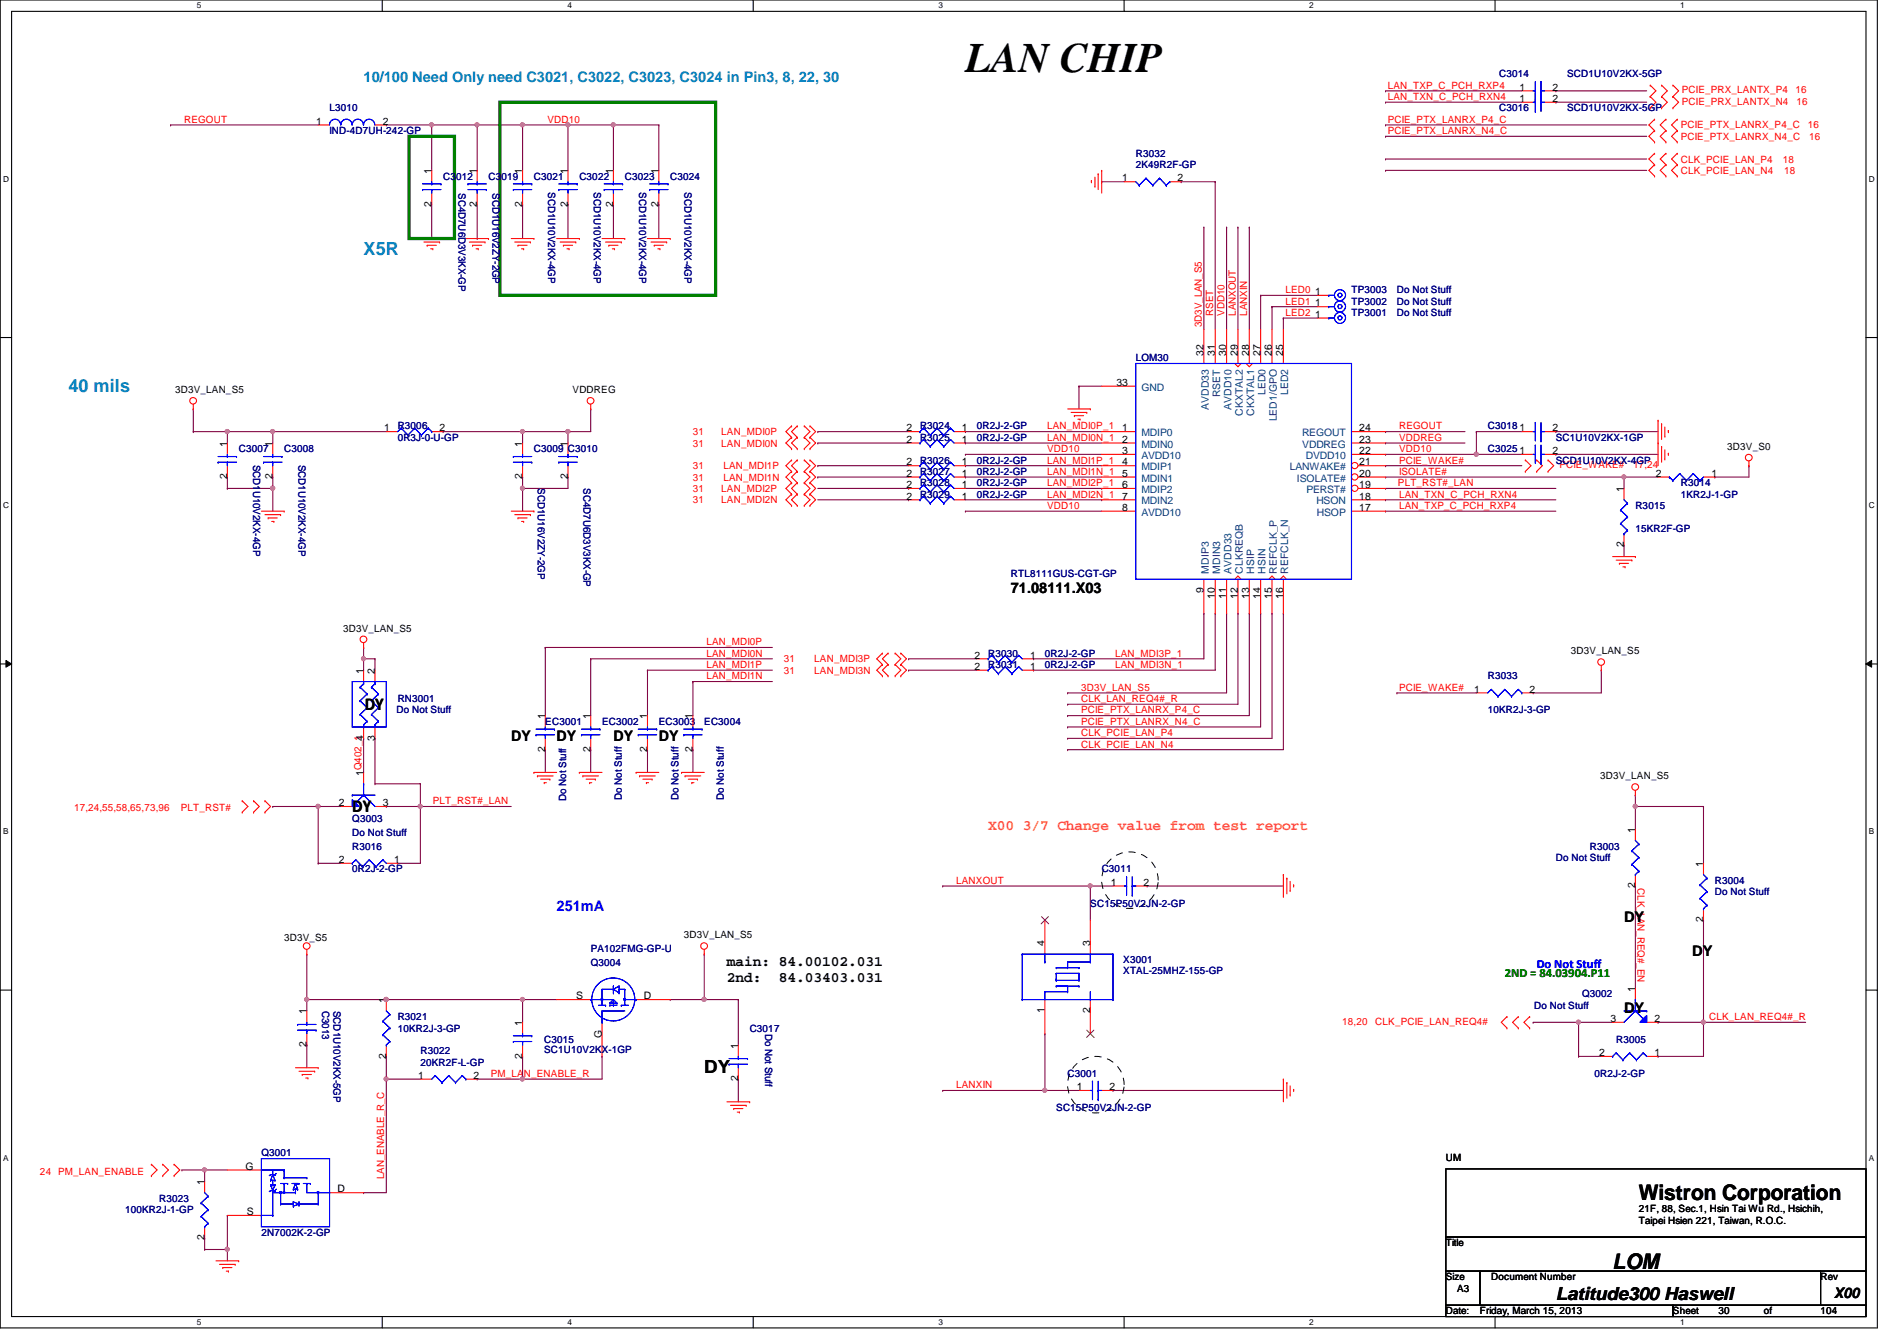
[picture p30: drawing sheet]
<svg xmlns="http://www.w3.org/2000/svg" width="297mm" height="210mm" viewBox="0 0 297 210" stroke-linecap="round" stroke-linejoin="round" font-family="sans-serif">
<defs><g id="words">
<text font-size="6.6" x="151.2" y="11.3">LAN CHIP</text>
<g font-size="3.3">
<text x="256.6" y="187.9">Wistron Corporation</text>
<text x="252.5" y="198.6">LOM</text>
</g>
<g font-size="2.8" fill="#0080ff">
<text x="56.9" y="40">X5R</text>
<text x="10.7" y="61.3">40 mils</text>
</g>
<g font-size="2.8">
<text x="57.1" y="111.2">DY</text>
<text x="55.2" y="127.2">DY</text>
<text x="110.3" y="168">DY</text>
<text x="243.6" y="203.5">Latitude300 Haswell</text>
</g>
<text font-size="2.3" fill="#0080ff" x="56.9" y="12.8">10/100 Need Only need C3021, C3022, C3023, C3024 in Pin3, 8, 22, 30</text>
<g font-size="2.3">
<text x="158.3" y="92.8">71.08111.X03</text>
<text x="80" y="115.9">DY</text>
<text x="87.2" y="115.9">DY</text>
<text x="96.1" y="115.9">DY</text>
<text x="103.2" y="115.9">DY</text>
<text x="254.3" y="144.4">DY</text>
<text x="265" y="149.7">DY</text>
<text x="113.8" y="151.2">main: 84.00102.031</text>
<text x="113.8" y="153.8">2nd:</text>
<text x="122" y="153.8">84.03403.031</text>
<text x="254.3" y="158.6">DY</text>
<text x="287.2" y="203.2">X00</text>
</g>
<text font-size="2.3" fill="#ff8000" x="154.7" y="129.9">X00 3/7 Change value from test report</text>
<text font-size="2.3" fill="#00f" x="87.2" y="142.6">251mA</text>
<text font-size="1.9" fill="#008000" x="235.6" y="153">2ND = 84.03904.P11</text>
<text font-size="1.9" fill="#00f" x="240.6" y="151.6">Do Not Stuff</text>
<g font-size="1.6" fill="#000080">
<text x="51.6" y="17.4">L3010</text>
<text x="234.7" y="17.4">C3016</text>
<text x="234.7" y="12.1">C3014</text>
<text x="245.4" y="17.4">SCD1U10V2KX-5GP</text>
<text x="245.4" y="12.1">SCD1U10V2KX-5GP</text>
<text x="51.6" y="21">IND-4D7UH-242-GP</text>
<text x="69.4" y="28.1">C3012</text>
<text x="76.5" y="28.1">C3019</text>
<text x="83.6" y="28.1">C3021</text>
<text x="90.7" y="28.1">C3022</text>
<text x="97.8" y="28.1">C3023</text>
<text x="104.9" y="28.1">C3024</text>
<text x="177.8" y="24.6">R3032</text>
<text x="177.8" y="26.3">2K49R2F-GP</text>
<text x="71.8" y="30.2" transform="rotate(90 71.8 30.2)">SC4D7U6D3V3KX-GP</text>
<text x="77.1" y="30.2" transform="rotate(90 77.1 30.2)">SCD1U16V2ZY-2GP</text>
<text x="85.8" y="30.1" transform="rotate(90 85.8 30.1)">SCD1U10V2KX-4GP</text>
<text x="93" y="30.1" transform="rotate(90 93 30.1)">SCD1U10V2KX-4GP</text>
<text x="100.1" y="30.1" transform="rotate(90 100.1 30.1)">SCD1U10V2KX-4GP</text>
<text x="107.2" y="30.1" transform="rotate(90 107.2 30.1)">SCD1U10V2KX-4GP</text>
<text x="211.6" y="47.7">TP3002</text>
<text x="211.6" y="45.9">TP3003</text>
<text x="218.7" y="47.7">Do Not Stuff</text>
<text x="218.7" y="45.9">Do Not Stuff</text>
<text x="211.6" y="49.4">TP3001</text>
<text x="218.7" y="49.4">Do Not Stuff</text>
<text x="177.8" y="56.6">LOM30</text>
<text x="37.4" y="70.8">C3007</text>
<text x="44.5" y="70.8">C3008</text>
<text x="62.3" y="67.2">R3006</text>
<text x="62.3" y="69">0R3J-0-U-GP</text>
<text x="83.6" y="70.8">C3009 C3010</text>
<text x="144.1" y="69">R3025</text>
<text x="144.1" y="67.2">R3024</text>
<text x="152.9" y="69">0R2J-2-GP</text>
<text x="152.9" y="67.2">0R2J-2-GP</text>
<text x="233" y="67.2">C3018</text>
<text x="233" y="70.8">C3025</text>
<text x="243.6" y="69">SC1U10V2KX-1GP</text>
<text x="39.6" y="72.7" transform="rotate(90 39.6 72.7)">SCD1U10V2KX-4GP</text>
<text x="46.7" y="72.7" transform="rotate(90 46.7 72.7)">SCD1U10V2KX-4GP</text>
<text x="84.2" y="76.5" transform="rotate(90 84.2 76.5)">SCD1U16V2ZY-2GP</text>
<text x="91.4" y="76.5" transform="rotate(90 91.4 76.5)">SC4D7U6D3V3KX-GP</text>
<text x="144.1" y="76.1">R3028</text>
<text x="144.1" y="72.6">R3026</text>
<text x="144.1" y="74.3">R3027</text>
<text x="144.1" y="77.9">R3029</text>
<text x="152.9" y="76.1">0R2J-2-GP</text>
<text x="152.9" y="72.6">0R2J-2-GP</text>
<text x="152.9" y="74.3">0R2J-2-GP</text>
<text x="152.9" y="77.9">0R2J-2-GP</text>
<text x="243.6" y="72.6">SCD1U10V2KX-4GP</text>
<text x="263.2" y="76.1">R3014</text>
<text x="263.2" y="77.9">1KR2J-1-GP</text>
<text x="256.1" y="79.7">R3015</text>
<text x="256.1" y="83.2">15KR2F-GP</text>
<text x="158.3" y="90.3">RTL8111GUS-CGT-GP</text>
<text x="154.7" y="104.6">R3031</text>
<text x="154.7" y="102.8">R3030</text>
<text x="163.6" y="104.6">0R2J-2-GP</text>
<text x="163.6" y="102.8">0R2J-2-GP</text>
<text x="233" y="106.3">R3033</text>
<text x="62.1" y="111.7">Do Not Stuff</text>
<text x="62.3" y="109.9">RN3001</text>
<text x="85.4" y="113.5">EC3001</text>
<text x="94.3" y="113.5">EC3002</text>
<text x="103.2" y="113.5">EC3003</text>
<text x="110.3" y="113.5">EC3004</text>
<text x="233" y="111.7">10KR2J-3-GP</text>
<text x="88.6" y="125.3" transform="rotate(-90 88.6 125.3)">Do Not Stuff</text>
<text x="97.4" y="125.2" transform="rotate(-90 97.4 125.2)">Do Not Stuff</text>
<text x="106.3" y="125.2" transform="rotate(-90 106.3 125.2)">Do Not Stuff</text>
<text x="113.4" y="125.2" transform="rotate(-90 113.4 125.2)">Do Not Stuff</text>
<text x="55.2" y="128.7">Q3003</text>
<text x="55.2" y="130.9">Do Not Stuff</text>
<text x="55.2" y="133">R3016</text>
<text x="55.2" y="136.6">0R2J-2-GP</text>
<text x="172.5" y="136.6">C3011</text>
<text x="243.6" y="134.8">Do Not Stuff</text>
<text x="249" y="133">R3003</text>
<text x="170.7" y="141.9">SC15P50V2JN-2-GP</text>
<text x="268.5" y="138.3">R3004</text>
<text x="268.5" y="140.1">Do Not Stuff</text>
<text x="92.5" y="149">PA102FMG-GP-U</text>
<text x="92.5" y="151.1">Q3004</text>
<text x="175.9" y="150.8">X3001</text>
<text x="175.9" y="152.4">XTAL-25MHZ-155-GP</text>
<text x="50.5" y="158.2" transform="rotate(90 50.5 158.2)">C3013</text>
<text x="52.2" y="158.2" transform="rotate(90 52.2 158.2)">SCD1U10V2KX-5GP</text>
<text x="62.3" y="159.7">R3021</text>
<text x="62.3" y="161.5">10KR2J-3-GP</text>
<text x="117.4" y="161.5">C3017</text>
<text x="119.8" y="161.8" transform="rotate(90 119.8 161.8)">Do Not Stuff</text>
<text x="240.2" y="157.9">Do Not Stuff</text>
<text x="247.7" y="156.1">Q3002</text>
<text x="65.8" y="165">R3022</text>
<text x="65.8" y="166.8">20KR2F-L-GP</text>
<text x="85.2" y="163.2">C3015</text>
<text x="85.2" y="164.8">SC1U10V2KX-1GP</text>
<text x="253.1" y="163.2">R3005</text>
<text x="165.4" y="173.9">SC15P50V2JN-2-GP</text>
<text x="167.2" y="168.6">C3001</text>
<text x="249.7" y="168.6">0R2J-2-GP</text>
<text x="40.9" y="181">Q3001</text>
<text x="19.6" y="189.9">100KR2J-1-GP</text>
<text x="24.9" y="188.1">R3023</text>
<text x="40.9" y="193.5">2N7002K-2-GP</text>
</g>
<g font-size="1.6" fill="#f00">
<text x="217.3" y="15.7">LAN_TXN_C_PCH_RXN4</text>
<text x="217.3" y="13.9">LAN_TXP_C_PCH_RXP4</text>
<text x="263.4" y="14.6">PCIE_PRX_LANTX_P4</text>
<text x="263.4" y="16.4">PCIE_PRX_LANTX_N4</text>
<text x="281.1" y="14.6">16</text>
<text x="281.3" y="16.4">16</text>
<text x="28.8" y="19.2">REGOUT</text>
<text x="85.7" y="19.2">VDD10</text>
<text x="217.3" y="21">PCIE_PTX_LANRX_N4_C</text>
<text x="217.3" y="19.2">PCIE_PTX_LANRX_P4_C</text>
<text x="263.2" y="21.9">PCIE_PTX_LANRX_N4_C</text>
<text x="263.2" y="20.1">PCIE_PTX_LANRX_P4_C</text>
<text x="283.1" y="20.1">16</text>
<text x="283.3" y="21.9">16</text>
<text x="263.2" y="27.2">CLK_PCIE_LAN_N4</text>
<text x="263.2" y="25.4">CLK_PCIE_LAN_P4</text>
<text x="279.2" y="25.4">18</text>
<text x="279.4" y="27.2">18</text>
<text x="201.3" y="45.9">LED0</text>
<text x="201.3" y="47.7">LED1</text>
<text x="188.2" y="51.2" transform="rotate(-90 188.2 51.2)">3D3V_LAN_S5</text>
<text x="189.9" y="49.4" transform="rotate(-90 189.9 49.4)">RSET</text>
<text x="191.7" y="49.4" transform="rotate(-90 191.7 49.4)">VDD10</text>
<text x="193.5" y="49.4" transform="rotate(-90 193.5 49.4)">LANXOUT</text>
<text x="195.3" y="49.4" transform="rotate(-90 195.3 49.4)">LANXIN</text>
<text x="201.3" y="49.4">LED2</text>
<text x="108.5" y="68.1">31</text>
<text x="108.5" y="69.9">31</text>
<text x="112.9" y="68.1">LAN_MDI0P</text>
<text x="112.9" y="69.9">LAN_MDI0N</text>
<text x="164" y="69">LAN_MDI0N_1</text>
<text x="164" y="67.2">LAN_MDI0P_1</text>
<text x="164" y="70.8">VDD10</text>
<text x="219.1" y="69">VDDREG</text>
<text x="219.1" y="67.2">REGOUT</text>
<text x="219.1" y="70.8">VDD10</text>
<text x="108.5" y="73.4">31</text>
<text x="108.5" y="75.2">31</text>
<text x="108.5" y="77">31</text>
<text x="112.9" y="77">LAN_MDI2P</text>
<text x="113.3" y="73.4">LAN_MDI1P</text>
<text x="113.3" y="75.2">LAN_MDI1N</text>
<text x="164" y="72.6">LAN_MDI1P_1</text>
<text x="164" y="74.3">LAN_MDI1N_1</text>
<text x="164" y="76.1">LAN_MDI2P_1</text>
<text x="164" y="77.9">LAN_MDI2N_1</text>
<text x="218.9" y="76.1">PLT_RST#_LAN</text>
<text x="219.1" y="74.3">ISOLATE#</text>
<text x="219.1" y="72.6">PCIE_WAKE#</text>
<text x="219.1" y="77.9">LAN_TXN_C_PCH_RXN4</text>
<text x="244.2" y="73.3">PCIE_WAKE#</text>
<text x="255.7" y="73.3">17,24</text>
<text x="108.5" y="78.8">31</text>
<text x="112.9" y="78.8">LAN_MDI2N</text>
<text x="164" y="79.7">VDD10</text>
<text x="219.1" y="79.7">LAN_TXP_C_PCH_RXP4</text>
<text x="110.6" y="101">LAN_MDI0P</text>
<text x="110.6" y="106.3">LAN_MDI1N</text>
<text x="110.6" y="102.8">LAN_MDI0N</text>
<text x="110.6" y="104.6">LAN_MDI1P</text>
<text x="122.7" y="103.7">31</text>
<text x="122.7" y="105.5">31</text>
<text x="127.5" y="103.7">LAN_MDI3P</text>
<text x="127.5" y="105.5">LAN_MDI3N</text>
<text x="174.6" y="102.8">LAN_MDI3P_1</text>
<text x="174.6" y="104.6">LAN_MDI3N_1</text>
<text x="169.3" y="113.5">PCIE_PTX_LANRX_N4_C</text>
<text x="169.3" y="111.7">PCIE_PTX_LANRX_P4_C</text>
<text x="169.3" y="109.9">CLK_LAN_REQ4#_R</text>
<text x="169.3" y="108.1">3D3V_LAN_S5</text>
<text x="219.1" y="108.1">PCIE_WAKE#</text>
<text x="169.3" y="115.2">CLK_PCIE_LAN_P4</text>
<text x="169.3" y="117">CLK_PCIE_LAN_N4</text>
<text x="67.8" y="125.9">PLT_RST#_LAN</text>
<text x="11.6" y="127">17,24,55,58,65,73,96</text>
<text x="28.3" y="127">PLT_RST#</text>
<text x="149.7" y="138.3">LANXOUT</text>
<text x="256.4" y="139" transform="rotate(90 256.4 139)">CLK_LAN_REQ#_EN</text>
<text x="210.2" y="160.4">18,20</text>
<text x="215.3" y="160.4">CLK_PCIE_LAN_REQ4#</text>
<text x="267.6" y="159.7">CLK_LAN_REQ4#_R</text>
<text x="76.8" y="168.6">PM_LAN_ENABLE_R</text>
<text x="149.7" y="170.3">LANXIN</text>
<text x="6.3" y="183.9">24 PM_LAN_ENABLE</text>
<text x="60.2" y="184.6" transform="rotate(-90 60.2 184.6)">LAN_ENABLE_R_C</text>
</g>
<g font-size="1.6">
<text x="238" y="16">1</text>
<text x="238" y="14.2">1</text>
<text x="243.1" y="16">2</text>
<text x="243.1" y="14.2">2</text>
<text x="49.5" y="19.5">1</text>
<text x="59.9" y="19.5">2</text>
<text x="67.6" y="27.2" transform="rotate(-90 67.6 27.2)">1</text>
<text x="74.7" y="27.2" transform="rotate(-90 74.7 27.2)">1</text>
<text x="81.8" y="27.2" transform="rotate(-90 81.8 27.2)">1</text>
<text x="88.9" y="27.2" transform="rotate(-90 88.9 27.2)">1</text>
<text x="96" y="27.2" transform="rotate(-90 96 27.2)">1</text>
<text x="103.1" y="27.2" transform="rotate(-90 103.1 27.2)">1</text>
<text x="175.7" y="28.4">1</text>
<text x="184.4" y="28.4">2</text>
<text x="67.6" y="32.3" transform="rotate(-90 67.6 32.3)">2</text>
<text x="74.7" y="32.3" transform="rotate(-90 74.7 32.3)">2</text>
<text x="81.8" y="32.3" transform="rotate(-90 81.8 32.3)">2</text>
<text x="88.9" y="32.3" transform="rotate(-90 88.9 32.3)">2</text>
<text x="96" y="32.3" transform="rotate(-90 96 32.3)">2</text>
<text x="103.1" y="32.3" transform="rotate(-90 103.1 32.3)">2</text>
<text x="205.9" y="48">1</text>
<text x="205.9" y="46.2">1</text>
<text x="205.9" y="49.7">1</text>
<text x="188.5" y="55.7" transform="rotate(-90 188.5 55.7)">32</text>
<text x="190.2" y="55.7" transform="rotate(-90 190.2 55.7)">31</text>
<text x="192" y="55.7" transform="rotate(-90 192 55.7)">30</text>
<text x="193.8" y="55.7" transform="rotate(-90 193.8 55.7)">29</text>
<text x="195.6" y="55.7" transform="rotate(-90 195.6 55.7)">28</text>
<text x="197.4" y="55.7" transform="rotate(-90 197.4 55.7)">27</text>
<text x="199.1" y="55.7" transform="rotate(-90 199.1 55.7)">26</text>
<text x="200.9" y="55.7" transform="rotate(-90 200.9 55.7)">25</text>
<text x="27.4" y="61.6">3D3V_LAN_S5</text>
<text x="89.7" y="61.6">VDDREG</text>
<text x="174.8" y="60.4">33</text>
<text x="35.6" y="69.9" transform="rotate(-90 35.6 69.9)">1</text>
<text x="42.7" y="69.9" transform="rotate(-90 42.7 69.9)">1</text>
<text x="60.2" y="67.5">1</text>
<text x="68.8" y="67.5">2</text>
<text x="81.8" y="69.9" transform="rotate(-90 81.8 69.9)">1</text>
<text x="88.9" y="69.9" transform="rotate(-90 88.9 69.9)">1</text>
<text x="141.9" y="69.3">2</text>
<text x="141.9" y="67.5">2</text>
<text x="150.6" y="69.3">1</text>
<text x="150.6" y="67.5">1</text>
<text x="175.7" y="67.5">1</text>
<text x="175.7" y="69.3">2</text>
<text x="175.7" y="71.1">3</text>
<text x="212.8" y="71.1">22</text>
<text x="212.8" y="69.3">23</text>
<text x="212.8" y="67.5">24</text>
<text x="238" y="67.5">1</text>
<text x="238" y="71.1">1</text>
<text x="243.1" y="67.5">2</text>
<text x="243.1" y="71.1">2</text>
<text x="270.5" y="70.4">3D3V_S0</text>
<text x="35.6" y="75" transform="rotate(-90 35.6 75)">2</text>
<text x="42.7" y="75" transform="rotate(-90 42.7 75)">2</text>
<text x="81.8" y="75" transform="rotate(-90 81.8 75)">2</text>
<text x="88.9" y="75" transform="rotate(-90 88.9 75)">2</text>
<text x="141.9" y="76.4">2</text>
<text x="141.9" y="72.9">2</text>
<text x="141.9" y="74.6">2</text>
<text x="150.6" y="76.4">1</text>
<text x="150.6" y="72.9">1</text>
<text x="150.6" y="74.6">1</text>
<text x="175.7" y="72.9">4</text>
<text x="175.7" y="74.6">5</text>
<text x="175.7" y="76.4">6</text>
<text x="212.8" y="76.4">19</text>
<text x="212.8" y="74.6">20</text>
<text x="212.8" y="72.9">21</text>
<text x="254.3" y="77" transform="rotate(-90 254.3 77)">1</text>
<text x="259.3" y="74.6">2</text>
<text x="268" y="74.6">1</text>
<text x="141.9" y="78.2">2</text>
<text x="150.6" y="78.2">1</text>
<text x="175.7" y="78.2">7</text>
<text x="175.7" y="80">8</text>
<text x="212.8" y="80">17</text>
<text x="212.8" y="78.2">18</text>
<text x="254.3" y="85.7" transform="rotate(-90 254.3 85.7)">2</text>
<text x="188.5" y="92.8" transform="rotate(-90 188.5 92.8)">9</text>
<text x="190.2" y="93.7" transform="rotate(-90 190.2 93.7)">10</text>
<text x="192" y="93.7" transform="rotate(-90 192 93.7)">11</text>
<text x="193.8" y="93.7" transform="rotate(-90 193.8 93.7)">12</text>
<text x="195.6" y="93.7" transform="rotate(-90 195.6 93.7)">13</text>
<text x="197.4" y="93.7" transform="rotate(-90 197.4 93.7)">14</text>
<text x="199.1" y="93.7" transform="rotate(-90 199.1 93.7)">15</text>
<text x="200.9" y="93.7" transform="rotate(-90 200.9 93.7)">16</text>
<text x="53.7" y="98.9">3D3V_LAN_S5</text>
<text x="56.9" y="105.5" transform="rotate(-90 56.9 105.5)">1</text>
<text x="58.7" y="105.5" transform="rotate(-90 58.7 105.5)">2</text>
<text x="152.6" y="104.9">2</text>
<text x="152.6" y="103.1">2</text>
<text x="161.3" y="104.9">1</text>
<text x="161.3" y="103.1">1</text>
<text x="246" y="102.4">3D3V_LAN_S5</text>
<text x="85.3" y="112.6" transform="rotate(-90 85.3 112.6)">1</text>
<text x="92.5" y="112.6" transform="rotate(-90 92.5 112.6)">1</text>
<text x="101.3" y="112.6" transform="rotate(-90 101.3 112.6)">1</text>
<text x="108.5" y="112.6" transform="rotate(-90 108.5 112.6)">1</text>
<text x="230.8" y="108.4">1</text>
<text x="239.5" y="108.4">2</text>
<text x="56.9" y="115.9" transform="rotate(-90 56.9 115.9)">4</text>
<text x="58.7" y="115.9" transform="rotate(-90 58.7 115.9)">3</text>
<text x="85.3" y="117.7" transform="rotate(-90 85.3 117.7)">2</text>
<text x="92.5" y="117.7" transform="rotate(-90 92.5 117.7)">2</text>
<text x="101.3" y="117.7" transform="rotate(-90 101.3 117.7)">2</text>
<text x="108.5" y="117.7" transform="rotate(-90 108.5 117.7)">2</text>
<text x="56.9" y="121.5" transform="rotate(-90 56.9 121.5)">1Q402_1</text>
<text x="250.6" y="122">3D3V_LAN_S5</text>
<text x="53" y="126.2">2</text>
<text x="59.9" y="126.2">3</text>
<text x="256" y="130.3" transform="rotate(-90 256 130.3)">1</text>
<text x="53" y="135.1">2</text>
<text x="61.7" y="135.1">1</text>
<text x="266.7" y="135.7" transform="rotate(-90 266.7 135.7)">1</text>
<text x="173.9" y="138.6">1</text>
<text x="179.1" y="138.6">2</text>
<text x="256" y="139" transform="rotate(-90 256 139)">2</text>
<text x="44.5" y="147.2">3D3V_S5</text>
<text x="107.1" y="146.9">3D3V_LAN_S5</text>
<text x="163.6" y="148.1" transform="rotate(-90 163.6 148.1)">4</text>
<text x="170.7" y="148.1" transform="rotate(-90 170.7 148.1)">3</text>
<text x="266.7" y="144.4" transform="rotate(-90 266.7 144.4)">2</text>
<text x="256" y="155.2" transform="rotate(-90 256 155.2)">1</text>
<text x="48" y="158.8" transform="rotate(-90 48 158.8)">1</text>
<text x="60.4" y="157" transform="rotate(-90 60.4 157)">1</text>
<text x="81.8" y="160.6" transform="rotate(-90 81.8 160.6)">1</text>
<text x="90.2" y="156.4">S</text>
<text x="100.8" y="156.4">D</text>
<text x="163.6" y="158.6" transform="rotate(-90 163.6 158.6)">1</text>
<text x="170.7" y="158.6" transform="rotate(-90 170.7 158.6)">2</text>
<text x="252.2" y="160">3</text>
<text x="259.1" y="160">2</text>
<text x="48" y="163.9" transform="rotate(-90 48 163.9)">2</text>
<text x="60.4" y="165.7" transform="rotate(-90 60.4 165.7)">2</text>
<text x="81.8" y="165.7" transform="rotate(-90 81.8 165.7)">2</text>
<text x="94.2" y="162.5" transform="rotate(-90 94.2 162.5)">G</text>
<text x="115.6" y="164.1" transform="rotate(-90 115.6 164.1)">1</text>
<text x="250.4" y="165.3">2</text>
<text x="259.1" y="165.3">1</text>
<text x="65.5" y="168.9">1</text>
<text x="74.2" y="168.9">2</text>
<text x="115.6" y="169.2" transform="rotate(-90 115.6 169.2)">2</text>
<text x="168.6" y="170.6">1</text>
<text x="173.7" y="170.6">2</text>
<text x="32" y="185.5" transform="rotate(-90 32 185.5)">1</text>
<text x="38.4" y="183.1">G</text>
<text x="226.4" y="181.7">UM</text>
<text x="38.6" y="190.2">S</text>
<text x="52.8" y="186.6">D</text>
<text x="256.6" y="189.7">21F, 88, Sec.1, Hsin Tai Wu Rd., Hsichih,</text>
<text x="256.6" y="191.6">Taipei Hsien 221, Taiwan, R.O.C.</text>
<text x="32" y="194.1" transform="rotate(-90 32 194.1)">2</text>
<text x="226.4" y="195.1">Title</text>
<text x="226.4" y="200.4">Size</text>
<text x="228.2" y="202.2">A3</text>
<text x="233.5" y="200.4">Document Number</text>
<text x="285.1" y="200.4">Rev</text>
<text x="226.4" y="205.7">Date:</text>
<text x="231.7" y="205.7">Friday, March 15, 2013</text>
<text x="262" y="205.7">Sheet</text>
<text x="269.1" y="205.7">30</text>
<text x="276.2" y="205.7">of</text>
<text x="285.1" y="205.7">104</text>
</g>
<g font-size="1.6" fill="#004080">
<text x="178.7" y="61.2">GND</text>
<text x="189.3" y="64.1" transform="rotate(-90 189.3 64.1)">AVDD33</text>
<text x="191" y="62.2" transform="rotate(-90 191 62.2)">RSET</text>
<text x="192.8" y="64.1" transform="rotate(-90 192.8 64.1)">AVDD10</text>
<text x="194.6" y="65.1" transform="rotate(-90 194.6 65.1)">CKXTAL2</text>
<text x="196.4" y="65.1" transform="rotate(-90 196.4 65.1)">CKXTAL1</text>
<text x="198.2" y="61.8" transform="rotate(-90 198.2 61.8)">LED0</text>
<text x="199.9" y="66" transform="rotate(-90 199.9 66)">LED1/GPO</text>
<text x="201.7" y="61.8" transform="rotate(-90 201.7 61.8)">LED2</text>
<text x="178.7" y="68.3">MDIP0</text>
<text x="178.7" y="70.1">MDIN0</text>
<text x="178.7" y="71.8">AVDD10</text>
<text x="203.9" y="68.3">REGOUT</text>
<text x="203.9" y="70.1">VDDREG</text>
<text x="204.5" y="71.8">DVDD10</text>
<text x="178.7" y="73.6">MDIP1</text>
<text x="178.7" y="75.4">MDIN1</text>
<text x="178.7" y="77.2">MDIP2</text>
<text x="202" y="73.6">LANWAKE#</text>
<text x="203.1" y="75.4">ISOLATE#</text>
<text x="204.6" y="77.2">PERST#</text>
<text x="178.7" y="79">MDIN2</text>
<text x="178.7" y="80.7">AVDD10</text>
<text x="206.1" y="79">HSON</text>
<text x="206.2" y="80.7">HSOP</text>
<text x="189.3" y="89.8" transform="rotate(-90 189.3 89.8)">MDIP3</text>
<text x="191" y="89.8" transform="rotate(-90 191 89.8)">MDIN3</text>
<text x="192.8" y="89.8" transform="rotate(-90 192.8 89.8)">AVDD33</text>
<text x="194.6" y="89.8" transform="rotate(-90 194.6 89.8)">CLKREQB</text>
<text x="196.4" y="89.8" transform="rotate(-90 196.4 89.8)">HSIP</text>
<text x="198.2" y="89.8" transform="rotate(-90 198.2 89.8)">HSIN</text>
<text x="199.9" y="89.8" transform="rotate(-90 199.9 89.8)">REFCLK_P</text>
<text x="201.7" y="89.8" transform="rotate(-90 201.7 89.8)">REFCLK_N</text>
</g>
<g font-size="1.3">
<text x="30.8" y="1.3">5</text>
<text x="88.9" y="1.3">4</text>
<text x="146.9" y="1.3">3</text>
<text x="205" y="1.3">2</text>
<text x="263.1" y="1.3">1</text>
<text x=".5" y="28.4">D</text>
<text x="292.6" y="28.4">D</text>
<text x=".5" y="79.5">C</text>
<text x="292.6" y="79.5">C</text>
<text x=".5" y="130.6">B</text>
<text x="292.6" y="130.6">B</text>
<text x=".5" y="181.7">A</text>
<text x="292.6" y="181.7">A</text>
<text x="30.8" y="207.4">5</text>
<text x="88.9" y="207.4">4</text>
<text x="146.9" y="207.4">3</text>
<text x="205" y="207.4">2</text>
<text x="263.1" y="207.4">1</text>
</g>
</g></defs>
<path d="M0 0h294v207.9h-294zM1.8 1.8h290.4v204.3h-290.4z" fill="none" stroke="#000" stroke-width=".17"/>
<g fill="#fff">
<path d="M30.8 .2h.7v1.4h-.7z"/>
<path d="M30.8 206.2h.7v1.4h-.7z"/>
</g>
<path d="M59.9 0v1.8M59.9 206.1v1.8" fill="none" stroke="#000" stroke-width=".17"/>
<g fill="#fff">
<path d="M88.9 .2h.6v1.4h-.6z"/>
<path d="M88.9 206.2h.6v1.4h-.6z"/>
</g>
<path d="M117.9 0v1.8M117.9 206.1v1.8" fill="none" stroke="#000" stroke-width=".17"/>
<g fill="#fff">
<path d="M146.9 .2h.7v1.4h-.7z"/>
<path d="M146.9 206.2h.7v1.4h-.7z"/>
</g>
<path d="M176 0v1.8M176 206.1v1.8" fill="none" stroke="#000" stroke-width=".17"/>
<g fill="#fff">
<path d="M205 .2h.7v1.4h-.7z"/>
<path d="M205 206.2h.7v1.4h-.7z"/>
</g>
<path d="M234.1 0v1.8M234.1 206.1v1.8" fill="none" stroke="#000" stroke-width=".17"/>
<g fill="#fff">
<path d="M263.1 .2h.7v1.4h-.7z"/>
<path d="M263.1 206.2h.7v1.4h-.7z"/>
<path d="M.5 27.3h.9v1.4h-.9z"/>
<path d="M292.6 27.3h.9v1.4h-.9z"/>
<path d="M.5 78.4h.9v1.4h-.9z"/>
<path d="M292.6 78.4h.9v1.4h-.9z"/>
</g>
<path d="M0 52.8h1.8M292.2 52.8h1.8" fill="none" stroke="#000" stroke-width=".17"/>
<g fill="#fff">
<path d="M.5 129.5h.8v1.4h-.8z"/>
<path d="M292.6 129.5h.9v1.4h-.9z"/>
</g>
<path d="M0 103.9h1.8M292.2 103.9h1.8" fill="none" stroke="#000" stroke-width=".17"/>
<path d="M.9 103.4l.9 .5-.9 .5zM292.2 103.9l.9-.5v1z" fill="#000"/>
<path d="M.9 103.4l.9 .5-.9 .5zM292.2 103.9l.9-.5v1z" fill="none" stroke="#000" stroke-width=".16"/>
<g fill="#fff">
<path d="M.5 180.5h.8v1.4h-.8z"/>
<path d="M292.6 180.5h.9v1.4h-.9z"/>
</g>
<path d="M0 155h1.8M292.2 155h1.8" fill="none" stroke="#000" stroke-width=".17"/>
<g fill="none" stroke="#800040" stroke-width=".17">
<path d="M88.9 19.6h.1M88.9 19.6v7.1M81.8 32h.1M81.8 32v5.3M88.9 32h.1M88.9 32v5.3M49.8 126.2h.1M49.8 126.2h3.6M58.7 122.7h.1M58.7 122.7h7.1M65.8 122.7h.1M65.8 122.7v3.5"/>
<path d="M32 195.6h.1M32 193.8h.1M32 193.8v1.8M35.6 190.2h.1M35.6 190.2v5.4h-3.6"/>
</g>
<circle cx="49.8" cy="126.2" r=".32" fill="#f0f"/>
<circle cx="49.8" cy="126.2" r=".32" fill="none" stroke="#f0f" stroke-width=".17"/>
<path d="M56.9 103.1h.1M56.9 115.6h.1M56.9 101.3h.1M56.9 101.3v3.6M56.9 115.6v5.3M56.9 103.1h1.8M58.7 115.6h.1M58.7 115.6v7.1M49.8 135.1h.1M49.8 135.1h3.6" fill="none" stroke="#800040" stroke-width=".17"/>
<circle cx="56.9" cy="103.1" r=".32" fill="#f0f"/>
<circle cx="56.9" cy="103.1" r=".32" fill="none" stroke="#f0f" stroke-width=".17"/>
<path d="M58.7 103.1h.1M58.7 103.1v1.8M62.3 135.1h.1M62.3 135.1h3.5M65.8 126.2h.1M65.8 126.2h14.2" fill="none" stroke="#800040" stroke-width=".17"/>
<circle cx="65.8" cy="126.2" r=".32" fill="#f0f"/>
<circle cx="65.8" cy="126.2" r=".32" fill="none" stroke="#f0f" stroke-width=".17"/>
<g fill="none" stroke="#800040" stroke-width=".17">
<path d="M85.4 117.3h.1M85.4 117.3v3.6M108.5 106.7h.1M108.5 106.7h12.4M108.5 106.7v5.3M42.7 126.2h.1M42.7 126.2h7.1M49.8 126.2h.1M49.8 126.2v8.9M60.5 126.2h.1M60.5 126.2h5.3M65.8 126.2h.1"/>
<path d="M65.8 126.2v8.9M60.5 156.5h.1M60.5 156.5h21.3M81.8 156.5h.1M81.8 156.5v3.5M28.5 183.1h.1M28.5 183.1h3.5M32 183.1h.1M32 183.1v1.8"/>
</g>
<circle cx="60.5" cy="156.4" r=".32" fill="#f0f"/>
<circle cx="60.5" cy="156.4" r=".32" fill="none" stroke="#f0f" stroke-width=".17"/>
<g fill="none" stroke="#800040" stroke-width=".17">
<path d="M85.4 101.3h.1M85.4 101.3v10.7M110.3 156.5h.1M110.3 156.5h5.3M115.6 156.5h.1M115.6 156.5v7.1M60.5 165.4h.1M60.5 165.4v3.5M74.7 168.9h.1M74.7 168.9h19.6M81.8 165.4h.1M81.8 168.9h.1"/>
<path d="M81.8 165.4v3.5M115.6 168.9h.1M115.6 168.9v3.6M56.9 186.7h.1M56.9 186.7h3.6"/>
</g>
<circle cx="81.8" cy="168.9" r=".32" fill="#f0f"/>
<circle cx="81.8" cy="168.9" r=".32" fill="none" stroke="#f0f" stroke-width=".17"/>
<path d="M48 156.5h.1M48 156.5h12.5M60.5 168.9h.1M60.5 168.9h5.3" fill="none" stroke="#800040" stroke-width=".17"/>
<circle cx="60.5" cy="156.4" r=".32" fill="#f0f"/>
<circle cx="60.5" cy="156.4" r=".32" fill="none" stroke="#f0f" stroke-width=".17"/>
<circle cx="48" cy="156.4" r=".32" fill="#f0f"/>
<circle cx="48" cy="156.4" r=".32" fill="none" stroke="#f0f" stroke-width=".17"/>
<path d="M48 149.4h.1M48 149.4v7.1M104.9 156.5h.1M110.3 149.4h.1M110.3 149.4v7.1h-5.4" fill="none" stroke="#800040" stroke-width=".17"/>
<circle cx="110.3" cy="156.4" r=".32" fill="#f0f"/>
<circle cx="110.3" cy="156.4" r=".32" fill="none" stroke="#f0f" stroke-width=".17"/>
<path d="M81.8 156.5h.1M81.8 156.5h5.4" fill="none" stroke="#800040" stroke-width=".17"/>
<circle cx="81.8" cy="156.4" r=".32" fill="#f0f"/>
<circle cx="81.8" cy="156.4" r=".32" fill="none" stroke="#f0f" stroke-width=".17"/>
<path d="M85.4 101.3h.1M85.4 101.3h35.5M48 156.5h.1M48 156.5v1.7M60.5 168.9h.1M60.5 168.9v17.8" fill="none" stroke="#800040" stroke-width=".17"/>
<circle cx="60.5" cy="168.9" r=".32" fill="#f0f"/>
<circle cx="60.5" cy="168.9" r=".32" fill="none" stroke="#f0f" stroke-width=".17"/>
<g fill="none" stroke="#800040" stroke-width=".17">
<path d="M35.6 74.7h.1M35.6 76.5h.1M35.6 74.7v1.8M35.6 76.5h7.1M266.7 144h.1M266.7 144v16h-7.1M48 163.6h.1M48 163.6v3.5M94.3 165.4h.1M94.3 165.4v3.5M247.2 165.4h.1M247.2 165.4h3.5"/>
<path d="M259.6 160h.1"/>
</g>
<circle cx="42.7" cy="76.4" r=".32" fill="#f0f"/>
<circle cx="42.7" cy="76.4" r=".32" fill="none" stroke="#f0f" stroke-width=".17"/>
<path d="M42.7 67.6h.1M42.7 67.6v1.7" fill="none" stroke="#800040" stroke-width=".17"/>
<circle cx="42.7" cy="67.5" r=".32" fill="#f0f"/>
<circle cx="42.7" cy="67.5" r=".32" fill="none" stroke="#f0f" stroke-width=".17"/>
<path d="M30.3 67.6h.1M30.3 67.6h12.4M35.6 67.6h.1" fill="none" stroke="#800040" stroke-width=".17"/>
<circle cx="35.6" cy="67.5" r=".32" fill="#f0f"/>
<circle cx="35.6" cy="67.5" r=".32" fill="none" stroke="#f0f" stroke-width=".17"/>
<path d="M35.6 67.6h.1M35.6 67.6v1.7M42.7 74.7h.1M42.7 74.7v1.8M256.1 138.7h.1M256.1 138.7v16M240.1 160h.1M240.1 160h12.4M247.2 160h.1M247.2 160v5.4" fill="none" stroke="#800040" stroke-width=".17"/>
<circle cx="247.2" cy="160" r=".32" fill="#f0f"/>
<circle cx="247.2" cy="160" r=".32" fill="none" stroke="#f0f" stroke-width=".17"/>
<path d="M256.1 124.5h.1M256.1 126.2h.1M256.1 124.5v1.7M256.1 126.2h10.6M266.7 126.2h.1M266.7 126.2v8.9M259.6 165.4h.1M266.7 160h.1M266.7 160v5.4h-7.1M266.7 160h16" fill="none" stroke="#800040" stroke-width=".17"/>
<circle cx="266.7" cy="160" r=".32" fill="#f0f"/>
<circle cx="266.7" cy="160" r=".32" fill="none" stroke="#f0f" stroke-width=".17"/>
<path d="M256.1 126.2h.1M256.1 126.2v3.6" fill="none" stroke="#800040" stroke-width=".17"/>
<circle cx="256" cy="126.2" r=".32" fill="#f0f"/>
<circle cx="256" cy="126.2" r=".32" fill="none" stroke="#f0f" stroke-width=".17"/>
<path d="M92.5 117.3h.1M92.5 117.3v3.6M35.6 195.6h.1M35.6 195.6v1.8" fill="none" stroke="#800040" stroke-width=".17"/>
<circle cx="35.6" cy="195.6" r=".32" fill="#f0f"/>
<circle cx="35.6" cy="195.6" r=".32" fill="none" stroke="#f0f" stroke-width=".17"/>
<path d="M32 183.1h.1M32 183.1h3.6" fill="none" stroke="#800040" stroke-width=".17"/>
<circle cx="32" cy="183.1" r=".32" fill="#f0f"/>
<circle cx="32" cy="183.1" r=".32" fill="none" stroke="#f0f" stroke-width=".17"/>
<path d="M81.8 19.6h.1M81.8 19.6h7.1" fill="none" stroke="#800040" stroke-width=".17"/>
<circle cx="88.9" cy="19.5" r=".32" fill="#f0f"/>
<circle cx="88.9" cy="19.5" r=".32" fill="none" stroke="#f0f" stroke-width=".17"/>
<path d="M81.8 19.6h.1M81.8 19.6v7.1" fill="none" stroke="#800040" stroke-width=".17"/>
<circle cx="81.8" cy="19.5" r=".32" fill="#f0f"/>
<circle cx="81.8" cy="19.5" r=".32" fill="none" stroke="#f0f" stroke-width=".17"/>
<g fill="none" stroke="#800040" stroke-width=".17">
<path d="M26.7 19.6h.1M26.7 19.6h23.1M30.3 64h.1M30.3 64v3.6M42.7 67.6h.1M42.7 67.6h17.8M81.8 74.7h.1M81.8 76.5h.1M81.8 74.7v5.3M88.9 67.6h.1M92.5 64h.1M92.5 64v3.6h-3.6"/>
<path d="M92.5 103.1h.1M92.5 103.1h28.4M92.5 103.1v8.9M101.4 117.3h.1M101.4 104.9h.1M101.4 104.9v7.1M101.4 117.3v3.6M101.4 104.9h19.5M108.5 117.3h.1M108.5 117.3v3.6"/>
</g>
<circle cx="81.8" cy="76.4" r=".32" fill="#f0f"/>
<circle cx="81.8" cy="76.4" r=".32" fill="none" stroke="#f0f" stroke-width=".17"/>
<path d="M42.7 76.5h.1M42.7 76.5v3.5M81.8 76.5h.1M88.9 74.7h.1M88.9 74.7v1.8h-7.1" fill="none" stroke="#800040" stroke-width=".17"/>
<circle cx="42.7" cy="76.4" r=".32" fill="#f0f"/>
<circle cx="42.7" cy="76.4" r=".32" fill="none" stroke="#f0f" stroke-width=".17"/>
<path d="M69.4 67.6h.1M69.4 67.6h19.5M81.8 67.6h.1M81.8 67.6v1.7" fill="none" stroke="#800040" stroke-width=".17"/>
<circle cx="81.8" cy="67.5" r=".32" fill="#f0f"/>
<circle cx="81.8" cy="67.5" r=".32" fill="none" stroke="#f0f" stroke-width=".17"/>
<path d="M88.9 67.6h.1M88.9 67.6v1.7" fill="none" stroke="#800040" stroke-width=".17"/>
<circle cx="88.9" cy="67.5" r=".32" fill="#f0f"/>
<circle cx="88.9" cy="67.5" r=".32" fill="none" stroke="#f0f" stroke-width=".17"/>
<g fill="none" stroke="#800040" stroke-width=".17">
<path d="M217 16h.1M217 14.2h.1M217 19.6h.1M217 16h21.3M217 14.2h21.3M217 19.6h40.8M243.6 16h.1M243.6 14.2h.1M243.6 16h14.2M243.6 14.2h14.2M185 28.4h.1M185 28.4h5.3"/>
<path d="M190.3 28.4h.1M190.3 28.4v23.2M217 26.7h.1M217 24.9h.1M217 21.3h.1M217 26.7h40.8M217 24.9h40.8M217 21.3h40.8M201 49.8h.1M201 49.8v1.8M217 76.5h.1M217 76.5h26.6"/>
<path d="M231.2 71.1h.1M231.2 71.1h7.1"/>
</g>
<circle cx="231.2" cy="71.1" r=".32" fill="#f0f"/>
<circle cx="231.2" cy="71.1" r=".32" fill="none" stroke="#f0f" stroke-width=".17"/>
<g fill="none" stroke="#800040" stroke-width=".17">
<path d="M197.4 46.2h.1M197.4 46.2v5.4M199.2 48h.1M199.2 48v3.6M217 69.3h.1M217 74.7h.1M217 74.7h42.6M217 69.3h12.4M254.3 74.7h.1M254.3 74.7v1.8M268.5 74.7h.1M273.9 72.9h.1"/>
<path d="M273.9 72.9v1.8h-5.4M195.6 96h.1M195.6 96v16h-28.4M197.4 96h.1M197.4 96v17.8h-30.2M254.3 85.3h.1M254.3 85.3v1.8M167.2 113.8h.1M167.2 112h.1"/>
</g>
<circle cx="254.3" cy="74.6" r=".32" fill="#f0f"/>
<circle cx="254.3" cy="74.6" r=".32" fill="none" stroke="#f0f" stroke-width=".17"/>
<g fill="none" stroke="#800040" stroke-width=".17">
<path d="M74.7 19.6h.1M74.7 19.6h7.1M172.5 28.4h.1M172.5 28.4h3.6M188.5 35.6h.1M188.5 35.6v16M192.1 35.6h.1M192.1 35.6v16M193.8 35.6h.1M193.8 35.6v16M195.6 35.6h.1M195.6 35.6v16"/>
<path d="M197.4 46.2h.1M197.4 46.2h8.9M199.2 48h.1M199.2 48h7.1M201 49.8h.1M201 49.8h5.3M128.1 67.6h.1M128.1 72.9h.1M128.1 69.3h.1M128.1 74.7h.1M128.1 67.6h14.2M128.1 69.3h14.2"/>
<path d="M128.1 72.9h14.2M128.1 74.7h14.2M151.2 69.3h.1M151.2 72.9h.1M151.2 67.6h.1M151.2 74.7h.1M151.2 71.1h.1M151.2 67.6h21.3M151.2 69.3h21.3M151.2 72.9h21.3M151.2 74.7h21.3M151.2 71.1h21.3"/>
<path d="M168.9 60.5h.1M168.9 60.5v3.5M168.9 60.5h3.6M217 67.6h.1M217 72.9h.1M217 78.2h.1M217 67.6h12.4M217 72.9h21.3M217 78.2h26.6M151.2 80h.1M151.2 80h21.3M192.1 96h.1"/>
<path d="M192.1 96v12.5h-24.9M193.8 96h.1M193.8 96v14.2h-26.6M199.2 96h.1M199.2 96v19.6h-32M201 96h.1M201 96v21.3h-33.8M217 80h.1M217 80h26.6M167.2 115.6h.1M167.2 117.3h.1M167.2 110.2h.1"/>
<path d="M167.2 108.5h.1M218.7 108.5h.1M218.7 108.5h12.5M240.1 108.5h.1M250.7 104.9h.1M250.7 104.9v3.6h-10.6"/>
</g>
<circle cx="74.7" cy="19.5" r=".32" fill="#f0f"/>
<circle cx="74.7" cy="19.5" r=".32" fill="none" stroke="#f0f" stroke-width=".17"/>
<path d="M96.1 19.6h.1M96.1 19.6v7.1M96.1 19.6h7.1M103.2 19.6h.1M103.2 19.6v7.1M96.1 32h.1M96.1 32v5.3M103.2 32h.1M103.2 32v5.3" fill="none" stroke="#800040" stroke-width=".17"/>
<circle cx="96" cy="19.5" r=".32" fill="#f0f"/>
<circle cx="96" cy="19.5" r=".32" fill="none" stroke="#f0f" stroke-width=".17"/>
<g fill="none" stroke="#800040" stroke-width=".17">
<path d="M60.5 19.6h.1M60.5 19.6h14.2v7.1M67.6 19.6h.1M67.6 19.6v7.1M88.9 19.6h.1M88.9 19.6h7.2M67.6 37.3h.1M67.6 32v5.3M74.7 26.7h.1M217 71.1h.1M231.2 67.6h.1M231.2 67.6v3.5h-14.2"/>
<path d="M231.2 67.6h7.1M243.6 67.6h.1M243.6 71.1h.1M243.6 71.1h16M243.6 67.6h16"/>
</g>
<circle cx="67.6" cy="19.5" r=".32" fill="#f0f"/>
<circle cx="67.6" cy="19.5" r=".32" fill="none" stroke="#f0f" stroke-width=".17"/>
<g fill="none" stroke="#800040" stroke-width=".17">
<path d="M74.7 37.3h.1M74.7 32v5.3M128.1 76.5h14.2M128.1 78.2h14.2M142.3 76.5h.1M142.3 78.2h.1M151.2 76.5h21.3M151.2 78.2h21.3M172.5 76.5h.1M172.5 78.2h.1M188.5 96h.1M188.5 96v7.1h-26.7"/>
<path d="M190.3 96h.1M190.3 96v8.9h-28.5M142.3 103.1h.1M142.3 104.9h.1M142.3 103.1h10.6M142.3 104.9h10.6M161.8 103.1h.1M161.8 104.9h.1M147.6 138.7h.1M147.6 138.7h26.7M170.7 138.7h.1M179.6 138.7h.1"/>
<path d="M179.6 138.7h21.4M163.6 161.8h.1M163.6 161.8v8.9M174.3 170.7h.1M174.3 170.7h26.7"/>
</g>
<circle cx="170.7" cy="138.7" r=".32" fill="#f0f"/>
<circle cx="170.7" cy="138.7" r=".32" fill="none" stroke="#f0f" stroke-width=".17"/>
<path d="M170.7 138.7h.1M170.7 138.7v5.3M147.6 170.7h.1M147.6 170.7h21.3M163.6 170.7h.1" fill="none" stroke="#800040" stroke-width=".17"/>
<circle cx="163.6" cy="170.7" r=".32" fill="#f0f"/>
<circle cx="163.6" cy="170.7" r=".32" fill="none" stroke="#f0f" stroke-width=".17"/>
<g fill="none" stroke="#f00" stroke-width=".17">
<path d="M258.4 15.1h.1M258.4 13.3h.1M258.4 16.9h.1M258.4 15.1l.9 .9-.9 .9M258.4 13.3l.9 .9-.9 .9M259.1 18.7h.1M259.1 18.7l-.9 .9 .9 .8M260.2 13.3h.1M260.2 15.1h.1M260.2 16.9h.1M260.2 13.3l.9 .9-.9 .9M260.2 15.1l.9 .9-.9 .9"/>
<path d="M260.9 18.7h.1M260.9 18.7l-.9 .9 .9 .8M262 15.1h.1M262 13.3h.1M262 16.9h.1M262 15.1l.8 .9-.8 .9M262 13.3l.8 .9-.8 .9M262.6 18.7h.1M262.6 18.7l-.9 .9 .9 .8M65.8 37.3h3.6M66.4 37.9h2.4M66.9 38.4h.1"/>
<path d="M66.9 38.4h1.4M67.4 38.9h.4M67.8 38.9h.1M68.8 37.9h.1M69.4 37.3h.1M72.9 37.3h3.6M73.5 37.9h2.4M74 38.4h.1M74 38.4h1.4M74.5 38.9h.4M74.9 38.9h.1M75.9 37.9h.1"/>
<path d="M76.5 37.3h.1M80 37.3h3.6M80.6 37.9h2.5M81.1 38.4h.1M81.1 38.4h1.4M81.7 38.9h.3M82 38.9h.1M83.1 37.9h.1M83.6 37.3h.1M87.2 37.3h3.5M87.7 37.9h2.5M88.2 38.4h.1"/>
<path d="M88.2 38.4h1.5M88.8 38.9h.3M89.1 38.9h.1M90.2 37.9h.1M90.7 37.3h.1M94.3 37.3h3.5M94.8 37.9h2.5M95.3 38.4h.1M95.3 38.4h1.5M95.9 38.9h.3M96.2 38.9h.1M97.3 37.9h.1"/>
<path d="M97.8 37.3h.1M101.4 37.3h3.5M101.9 37.9h2.5M102.4 38.4h.1M102.4 38.4h1.5M103 38.9h.3M103.3 38.9h.1M104.4 37.9h.1M104.9 37.3h.1M170.9 28.3h.1M170.9 28.3v.3M171.4 29.2h.1"/>
<path d="M171.4 27.7v1.5M172 27.2h.1M172 27.2v2.5M172.5 26.7h.1M172.5 26.7v3.5M259.1 20.4h.1M259.1 22.2h.1M259.1 25.8h.1M259.1 27.6h.1M259.1 24h.1M259.1 24l-.9 .9 .9 .9M259.1 20.4l-.9 .9 .9 .9"/>
<path d="M259.1 25.8l-.9 .9 .9 .9M260.9 22.2h.1M260.9 20.4h.1M260.9 27.6h.1M260.9 25.8h.1M260.9 24h.1M260.9 20.4l-.9 .9 .9 .9M260.9 25.8l-.9 .9 .9 .9M260.9 24l-.9 .9 .9 .9M262.6 20.4h.1M262.6 22.2h.1M262.6 25.8h.1"/>
<path d="M262.6 27.6h.1M262.6 24h.1M262.6 20.4l-.9 .9 .9 .9M262.6 24l-.9 .9 .9 .9M262.6 25.8l-.9 .9 .9 .9M30.3 64h.1M30.3 63.3v.7M92.5 64h.1M92.5 63.3v.7M123.9 68.5h.1M123.9 66.7h.1M123.9 70.2h.1"/>
<path d="M123.9 73.8h.1M123.9 72h.1M123.9 75.6h.1M123.9 77.3h.1M123.9 79.1h.1M123.9 66.7l-.8 .9 .8 .9M123.9 68.5l-.8 .8 .8 .9M123.9 72l-.8 .9 .8 .9M123.9 73.8l-.8 .9 .8 .9M123.9 75.6l-.8 .9 .8 .8M123.9 77.3l-.8 .9 .8 .9M124.8 68.5h.1"/>
<path d="M124.8 66.7h.1M124.8 70.2h.1M124.8 73.8h.1M124.8 72h.1M124.8 75.6h.1M124.8 77.3h.1M124.8 79.1h.1M124.8 66.7l-.9 .9 .9 .9M124.8 68.5l-.9 .8 .9 .9M124.8 72l-.9 .9 .9 .9M124.8 73.8l-.9 .9 .9 .9M124.8 75.6l-.9 .9 .9 .8"/>
<path d="M124.8 77.3l-.9 .9 .9 .9M125.9 66.7h.1M125.9 68.5h.1M125.9 70.2h.1M125.9 72h.1M125.9 73.8h.1M125.9 75.6h.1M125.9 77.3h.1M125.9 79.1h.1M125.9 66.7l.9 .9-.9 .9M125.9 68.5l.9 .8-.9 .9M125.9 72l.9 .9-.9 .9"/>
<path d="M125.9 73.8l.9 .9-.9 .9M125.9 75.6l.9 .9-.9 .8M125.9 77.3l.9 .9-.9 .9M126.8 68.5h.1M126.8 66.7h.1M126.8 70.2h.1M126.8 73.8h.1M126.8 72h.1M126.8 75.6h.1M126.8 77.3h.1M126.8 79.1h.1M126.8 66.7l.9 .9-.9 .9"/>
<path d="M126.8 68.5l.9 .8-.9 .9M126.8 72l.9 .9-.9 .9M126.8 73.8l.9 .9-.9 .9M126.8 75.6l.9 .9-.9 .8M126.8 77.3l.9 .9-.9 .9M167.2 64h3.5M167.7 64.6h2.5M168.2 65.1h.1M168.2 65.1h1.5M168.8 65.6h.3M169.1 65.6h.1M170.2 64.6h.1"/>
<path d="M170.7 64h.1M238.8 73.8h.1M238.8 72h.1M238.8 72l.9 .9-.9 .9M240.6 72h.1M240.6 73.8h.1M240.6 72l.9 .9-.9 .9M242.4 73.8h.1M242.4 72h.1M242.4 72l.9 .9-.9 .9M259.6 69.3h.1M259.6 65.8h.1"/>
<path d="M259.6 65.8v7.1M260.2 69.9h.1M260.2 66.3h.1M260.2 66.3v2.5M260.2 69.9v2.4M260.7 71.8h.1M260.7 68.3h.1M260.7 66.8v1.5M260.7 70.4v1.4M261.2 71h.1M261.2 67.4h.1M261.2 67.4v.3"/>
<path d="M261.2 71v.3M273.9 72.9h.1M273.9 72.2v.7M40.9 80h3.6M41.5 80.6h2.4M42 81.1h.1M42 81.1h1.4M42.5 81.6h.4M42.9 81.6h.1M43.9 80.6h.1M44.5 80h.1M80 80h3.6"/>
<path d="M80.6 80.6h2.5M81.1 81.1h.1M81.1 81.1h1.4M81.7 81.6h.3M82 81.6h.1M83.1 80.6h.1M83.6 80h.1M252.5 87.1h3.6M253.1 87.7h2.4M253.6 88.2h.1M253.6 88.2h1.4M254.1 88.7h.4"/>
<path d="M254.5 88.7h.1M255.5 87.7h.1M256.1 87.1h.1M56.9 101.3h.1M56.9 100.6v.7M138.2 104h.1M138.2 102.2h.1M138.2 105.8h.1M138.2 102.2l-.9 .9 .9 .9M138.2 104l-.9 .9 .9 .9M139.1 104h.1M139.1 102.2h.1"/>
<path d="M139.1 105.8h.1M139.1 102.2l-.9 .9 .9 .9M139.1 104l-.9 .9 .9 .9M140.2 102.2h.1M140.2 104h.1M140.2 105.8h.1M140.2 102.2l.9 .9-.9 .9M140.2 104l.9 .9-.9 .9M141.1 104h.1M141.1 102.2h.1M141.1 105.8h.1M141.1 102.2l.8 .9-.8 .9"/>
<path d="M141.1 104l.8 .9-.8 .9M152.9 104.9h1.8M160.1 104.9h1.7M250.7 104.9h.1M250.7 104.2v.7M37.9 127.1h.1M37.9 125.3h.1M37.9 125.3l.9 .9-.9 .9M39.7 125.3h.1M39.7 127.1h.1M39.7 125.3l.9 .9-.9 .9M41.5 127.1h.1"/>
<path d="M41.5 125.3h.1M41.5 125.3l.9 .9-.9 .9M53.4 126.2h1.8M56.9 120.9v1.8M58.7 126.2h1.8M83.6 120.9h.1M83.6 120.9h3.6M84.2 121.5h.1M84.2 121.5h2.4M84.7 122h1.4M85.2 122.5h.1M85.2 122.5h.4"/>
<path d="M86.1 122h.1M90.7 120.9h.1M90.7 120.9h3.6M91.3 121.5h.1M91.3 121.5h2.4M91.8 122h1.4M92.3 122.5h.1M92.3 122.5h.4M93.2 122h.1M99.6 120.9h.1M99.6 120.9h3.6M100.2 121.5h.1"/>
<path d="M100.2 121.5h2.4M100.7 122h1.4M101.2 122.5h.1M101.2 122.5h.4M102.1 122h.1M106.7 120.9h.1M106.7 120.9h3.6M107.3 121.5h.1M107.3 121.5h2.4M107.8 122h1.4M108.3 122.5h.1M108.3 122.5h.4"/>
<path d="M109.2 122h.1M201 136.9h.1M201 136.9v3.6M201.5 137.5h.1M201.5 137.5v2.4M202 139.4h.1M202 138v1.4M202.6 138.5h.1M202.6 138.5v.4M256.1 124.5h.1M256.1 123.7v.8M48 149.4h.1"/>
<path d="M48 148.6v.8M110.3 149.4h.1M110.3 148.6v.8M236 159.1h.1M236 159.1l-.9 .9 .9 .9M237.7 159.1h.1M237.7 159.1l-.8 .9 .8 .9M239.5 159.1h.1M239.5 159.1l-.9 .9 .9 .9M46.3 167.1h3.5M46.8 167.7h2.5M47.3 168.2h.1"/>
<path d="M47.3 168.2h1.5M47.9 168.7h.3M48.2 168.7h.1M49.3 167.7h.1M49.8 167.1h.1M113.8 172.5h3.6M114.4 173h2.4M114.9 173.5h.1M114.9 173.5h1.4M115.4 174.1h.4M115.8 174.1h.1M116.8 173h.1"/>
<path d="M117.4 172.5h.1M201 168.9h.1M201 168.9v3.6M201.5 169.5h.1M201.5 169.5v2.4M202 171.4h.1M202 170v1.4M202.6 170.5h.1M202.6 170.5v.4M236 160.9h.1M237.7 160.9h.1M239.5 160.9h.1"/>
<path d="M23.7 184h.1M23.7 182.2h.1M23.7 182.2l.9 .9-.9 .9M25.5 182.2h.1M25.5 184h.1M25.5 182.2l.9 .9-.9 .9M27.3 184h.1M27.3 182.2h.1M27.3 182.2l.8 .9-.8 .9M32 184.9v1.8M32 192v1.8M33.8 197.4h3.6"/>
<path d="M34.4 197.9h2.4M34.9 198.4h.1M34.9 198.4h1.4M35.4 199h.4M35.8 199h.1M36.8 197.9h.1M37.4 197.4h.1"/>
<circle cx="30.2" cy="62.7" r=".52"/>
<circle cx="92.5" cy="62.7" r=".52"/>
<circle cx="273.8" cy="71.6" r=".52"/>
<circle cx="56.9" cy="100.1" r=".52"/>
<circle cx="250.7" cy="103.6" r=".52"/>
<circle cx="256.1" cy="123.2" r=".52"/>
<circle cx="48" cy="148.1" r=".52"/>
<circle cx="110.3" cy="148.1" r=".52"/>
</g>
<path d="M226.4 183h65.8v10.6h-65.8zM226.4 193.6h65.8v5.4h-65.8zM226.4 199h5.3v5.3h-5.3zM231.7 199h53.4v5.3h-53.4zM285.1 199h7.1v5.3h-7.1zM226.4 204.3h35.6v1.8h-35.6zM262 204.3h30.2v1.8h-30.2z" fill="none" stroke="#000" stroke-width=".17"/>
<path d="M78.3 16h33.8v30.2h-33.8zM64 21.3h7.2v16h-7.2z" fill="none" stroke="#008000" stroke-width=".51"/>
<g fill="none" stroke="#000" stroke-width=".16" stroke-dasharray="1 1 1 1 1 1 1 1">
<circle cx="176.9" cy="137.8" r="4.4"/>
<circle cx="171.6" cy="169.8" r="4.4"/>
</g>
<g fill="none" stroke="#00f" stroke-width=".17">
<path d="M154.7 104.9h.1M155.3 104.4h.1M155.3 104.4l1 1.1M155.3 104.4l-.6 .5M156.3 105.5h.1M157.4 104.4h.1M157.4 104.4l1.1 1.1M157.4 104.4l-1.1 1.1M158.5 105.5h.1M159.5 104.4h.1M159.5 104.4l.6 .5M159.5 104.4l-1 1.1"/>
<path d="M31.5 188.3h.1M31.5 190.4h.1M31.5 188.3l1.1 1.1M31.5 190.4l1.1 1.1M32 192h.1M32 186.7l.6 .5M32.6 187.2h.1M32.6 189.4h.1M32.6 191.5h.1M32.6 187.2l-1.1 1.1M32.6 189.4l-1.1 1M32.6 191.5l-.6 .5"/>
</g>
<path d="M55.2 125.2l1 1h-1z" fill-rule="evenodd" fill="#00f"/>
<path d="M55.2 125.2l1 1h-1zM55.2 124.5h.1M55.2 124.5h3.5M55.7 125.7h.1M56.9 124.5h.1M56.9 122.7h.1M56.9 124.5l1.8 1.7M56.9 124.5l-1.2 1.2M56.9 122.7v1.8" fill="none" stroke="#00f" stroke-width=".17"/>
<path d="M55.2 125.2l1 1h-1z" fill-rule="evenodd" fill="#00f"/>
<g fill="none" stroke="#00f" stroke-width=".17">
<path d="M73.3 28.8h.1M73.3 28.8h2.9M73.3 29.7h2.9M74.7 28.8h.1M74.7 29.7h.1M74.7 28.4v.4M74.7 29.7v.5M76.2 29.7h.1M208.1 49.8h.1M208.1 49.8h.9M261.4 74.7h.1M261.4 74.7l.6 .5"/>
<path d="M262 75.2h.1M263 74.1h.1M263 74.1l1.1 1.1M263 74.1l-1 1.1M264.1 75.2h.1M265.1 74.1h.1M265.1 74.1l1.1 1.1M265.1 74.1l-1 1.1M266.2 75.2h.1M266.7 74.7l-.5 .5M55.2 125.2l1 1h-1zM55.2 124.5h.1"/>
<path d="M55.2 124.5h3.5M55.7 125.7h.1M56.9 124.5h.1M56.9 122.7h.1M56.9 124.5l1.8 1.7M56.9 124.5l-1.2 1.2M56.9 122.7v1.8"/>
<circle cx="209.8" cy="49.8" r=".32"/>
<circle cx="209.8" cy="49.8" r=".87"/>
</g>
<g fill="none" stroke="#f00" stroke-width=".17">
<path d="M74.7 26.7v1.7M74.7 30.2v1.8M206.3 49.8h1.8M172.5 74.7h5.3M172.5 67.6h5.3M172.5 69.3h5.3M172.5 71.1h5.3M172.5 72.9h5.3M172.5 76.5h5.3M172.5 78.2h5.3M211.6 78.2h5.4M259.6 74.7h1.8"/>
<path d="M266.7 74.7h1.8M172.5 80h5.3M188.5 90.7v5.3M190.3 90.7v5.3M192.1 90.7v5.3M193.3 90.7l.5-.5 .5 .5M193.8 90.7v5.3M195.6 90.7v5.3M197.4 90.7v5.3M198.7 90.7l.5-.5 .5 .5M199.2 90.7v5.3M200.4 90.7l.6-.5 .5 .5"/>
<path d="M201 90.7v5.3M211.6 80h5.4"/>
</g>
<circle cx="212.1" cy="76.4" r=".5" fill="#fff"/>
<g fill="none" stroke="#f00" stroke-width=".17">
<path d="M212.7 76.5h4.3"/>
<circle cx="212.1" cy="76.4" r=".5"/>
</g>
<circle cx="212.1" cy="74.6" r=".5" fill="#fff"/>
<g fill="none" stroke="#f00" stroke-width=".17">
<path d="M212.7 74.7h4.3"/>
<circle cx="212.1" cy="74.6" r=".5"/>
</g>
<circle cx="212.1" cy="72.9" r=".5" fill="#fff"/>
<g fill="none" stroke="#f00" stroke-width=".17">
<path d="M176.1 28.4h1.7M183.2 28.4h1.8M188.5 51.6v5.3M190.3 51.6v5.3M192.1 51.6v5.3M193.3 56.9l.5 .5 .5-.5M193.8 51.6v5.3M195.1 56.9l.5 .5 .5-.5M195.6 51.6v5.3M197.4 51.6v5.3M199.2 51.6v5.3M201 51.6v5.3"/>
<path d="M42.7 69.3v1.8M42.7 72.9v1.8M60.5 67.6h1.8M67.6 67.6h1.8M81.8 69.3v1.8M81.8 72.9v1.8M88.9 69.3v1.8M88.9 72.9v1.8M142.3 69.3h1.8M142.3 76.5h1.8M149.4 69.3h1.8M149.4 76.5h1.8"/>
<path d="M172.5 60.5h5.3M211.6 71.1h5.4M211.6 69.3h5.4M211.6 67.6h5.4M212.7 72.9h4.3M56.9 104.9v1.8M56.9 113.8v1.8M58.7 104.9v1.8M58.7 113.8v1.8M101.4 112v1.8M101.4 115.6v1.7M53.4 135.1h1.8"/>
<path d="M60.5 135.1h1.8M60.5 156.5v1.7M87.2 156.5h5.3M99.6 156.5h5.3M60.5 163.6v1.8M94.3 160v5.4M168.9 170.7h1.8M172.5 170.7h1.8M250.7 165.4h1.8M257.8 165.4h1.8"/>
<circle cx="212.1" cy="72.9" r=".5"/>
</g>
<g fill="none" stroke="#00f" stroke-width=".17">
<path d="M177.8 28.4l.6 .6M178.4 29h.1M179.4 27.9h.1M179.4 27.9l-1 1.1M179.4 27.9l1.1 1.1M180.5 29h.1M181.6 27.9h.1M181.6 27.9l-1.1 1.1M181.6 27.9l1 1.1M182.6 29h.1M183.2 28.4h.1M183.2 28.4l-.6 .6"/>
<path d="M177.8 56.9h33.8v33.8h-33.8zM41.3 72.3h.1M41.3 71.5h2.9M41.3 72.3h2.9M42.7 71.5h.1M42.7 72.3h.1M42.7 71.1v.4M42.7 72.3v.6M44.2 71.5h.1M62.8 67h.1M62.8 67l-.5 .6M62.8 67l1.1 1.1"/>
<path d="M63.9 68.1h.1M64.9 67h.1M64.9 67l-1 1.1M64.9 67l1.1 1.1M66 68.1h.1M67.1 67h.1M67.1 67l-1.1 1.1M67.1 67l.5 .6M67.6 67.6h.1M80.4 71.5h.1M80.4 71.5h2.9M80.4 72.3h2.9"/>
<path d="M81.8 71.5h.1M81.8 72.3h.1M81.8 71.1v.4M81.8 72.3v.6M83.3 72.3h.1M87.5 72.3h.1M87.5 71.5h2.9M87.5 72.3h2.9M88.9 71.5h.1M88.9 72.3h.1M88.9 71.1v.4M88.9 72.3v.6"/>
<path d="M90.4 71.5h.1M144.1 69.3h.1M144.1 76.5h.1M144.6 68.8h.1M144.6 75.9h.1M144.6 68.8l1.1 1.1M144.6 68.8l-.5 .5M144.6 75.9l1.1 1.1M144.6 75.9l-.5 .6M145.7 69.9h.1M145.7 77h.1M146.7 68.8h.1"/>
<path d="M146.7 75.9h.1M146.7 68.8l1.1 1.1M146.7 68.8l-1 1.1M146.7 75.9l1.1 1.1M146.7 75.9l-1 1.1M147.8 69.9h.1M147.8 77h.1M148.8 68.8h.1M148.8 75.9h.1M148.8 68.8l.6 .5M148.8 68.8l-1 1.1M148.8 75.9l.6 .6"/>
<path d="M148.8 75.9l-1 1.1M55.2 106.7h5.3v7.1h-5.3zM56.4 107.6h.1M56.4 109.7h.1M56.4 111.8h.1M56.4 107.6l1.1 1M56.4 109.7l1.1 1.1M56.4 111.8l1.1 1.1M56.9 107h.1M56.9 113.5h.1M56.9 113.8h.1M56.9 106.7v.3"/>
<path d="M56.9 113.5v.3M56.9 107l-.5 .6M57.5 108.6h.1M57.5 110.8h.1M57.5 112.9h.1M57.5 108.6l-1.1 1.1M57.5 110.8l-1.1 1M57.5 112.9l-.6 .6M58.2 111.8h.1M58.2 109.7h.1M58.2 107.6h.1M58.2 111.8l1.1 1.1"/>
<path d="M58.2 109.7l1.1 1.1M58.2 107.6l1.1 1M58.7 113.5h.1M58.7 107h.1M58.7 106.7h.1M58.7 106.7v.3M58.7 113.5v.3M58.7 107l-.5 .6M59.3 112.9h.1M59.3 110.8h.1M59.3 108.6h.1M59.3 112.9l-.6 .6"/>
<path d="M59.3 110.8l-1.1 1M59.3 108.6l-1.1 1.1M99.9 115h.1M99.9 114.1h2.9M99.9 115h2.9M101.4 114.1h.1M101.4 115h.1M101.4 113.8v.3M101.4 115v.6M102.8 114.1h.1M55.2 135.1h.1M55.7 134.6h.1"/>
<path d="M55.7 134.6l1.1 1.1M55.7 134.6l-.5 .5M56.8 135.7h.1M57.8 134.6h.1M57.8 134.6l1.1 1.1M57.8 134.6l-1 1.1M58.9 135.7h.1M59.9 134.6h.1M59.9 134.6l.6 .5M59.9 134.6l-1 1.1M59.9 159.9h.1M59.9 159.9l1.1 1"/>
<path d="M60.5 158.2l.5 .6M61 158.8h.1M61 158.8l-1.1 1.1M92.5 156.5h.1M92.5 156.5h3.6M93.7 157.4h1.1M94.3 158.2h.1M94.3 156.5h.1M94.3 154.9h.1M94.3 158.2h3.5M94.3 154.9v2.5M94.3 158.2v1.8"/>
<path d="M94.3 154.9h1.8M94.8 157.4h.1M95.5 157h.1M95.5 157.4h.1M95.5 157.4h1.1M95.5 157h1.1M96.1 154.3h.1M96.1 154.9h.1M96.1 155.4h.1M96.1 157.4h.1M96.1 156.5h.1M96.1 154.3v1.1"/>
<path d="M96.1 156.5v.9M96.1 154.9l.8 .5M96.1 156.5l-.6 .5M96.1 156.5l.5 .5M96.6 157h.1M96.9 154.9h.1M96.9 154.3h.1M96.9 155.4h.1M96.9 154.9h.9M96.9 154.3v1.1M96.9 154.3l-.8 .6M97.3 157.4h.1"/>
<path d="M97.3 157.4h1.1M97.8 156.5h.1M97.8 154.9h.1M97.8 154.9v2.5M97.8 156.5h1.8M99.6 156.5h.1M59.9 162h.1M59.9 162l1.1 1M60.5 163.6h.1M61 160.9h.1M61 163h.1M61 160.9l-1.1 1.1"/>
<path d="M61 163l-.5 .6M94.3 160h.1M170.7 170.7h.4M171.1 170.7h.1M171.1 169.2h.1M171.1 169.2v2.9M172 170.7h.1M172 172.1h.1M172 170.7h.5M172 169.2v2.9M252.5 165.4h.1M253.1 164.8h.1"/>
<path d="M253.1 164.8l1 1.1M253.1 164.8l-.6 .6M254.1 165.9h.1M255.2 164.8h.1M255.2 164.8l1 1.1M255.2 164.8l-1.1 1.1M256.2 165.9h.1M257.3 164.8h.1M257.3 164.8l.5 .6M257.3 164.8l-1.1 1.1"/>
<circle cx="96" cy="156.4" r="3.4"/>
</g>
<path d="M97.7 156.3h.2v.2h-.2z" fill-rule="evenodd" fill="#00f"/>
<path d="M97.7 156.3h.2v.2h-.2z" fill="none" stroke="#00f" stroke-width=".17"/>
<path d="M94.1 156.3h.2v.2h-.2z" fill-rule="evenodd" fill="#00f"/>
<g fill="none" stroke="#00f" stroke-width=".17">
<path d="M92.5 156.5h.1M92.5 156.5h3.6M93.7 157.4h1.1M94.1 156.3h.2v.2h-.2zM94.3 158.2h.1M94.3 156.5h.1M94.3 154.9h.1M94.3 158.2h3.5M94.3 154.9v2.5M94.3 158.2v1.8M94.3 154.9h1.8M94.8 157.4h.1"/>
<path d="M95.5 157h.1M95.5 157.4h.1M95.5 157.4h1.1M95.5 157h1.1M96.1 154.3h.1M96.1 154.9h.1M96.1 155.4h.1M96.1 157.4h.1M96.1 156.5h.1M96.1 154.3v1.1M96.1 156.5v.9M96.1 154.9l.8 .5"/>
<path d="M96.1 156.5l-.6 .5M96.1 156.5l.5 .5M96.6 157h.1M96.9 154.9h.1M96.9 154.3h.1M96.9 155.4h.1M96.9 154.9h.9M96.9 154.3v1.1M96.9 154.3l-.8 .6M97.3 157.4h.1M97.3 157.4h1.1M97.8 156.5h.1"/>
<path d="M97.8 154.9h.1M97.8 154.9v2.5M97.8 156.5h1.8M99.6 156.5h.1M94.3 160h.1"/>
<circle cx="96" cy="156.4" r="3.4"/>
</g>
<path d="M97.7 156.3h.2v.2h-.2z" fill-rule="evenodd" fill="#00f"/>
<path d="M97.7 156.3h.2v.2h-.2z" fill="none" stroke="#00f" stroke-width=".17"/>
<path d="M94.1 156.3h.2v.2h-.2z" fill-rule="evenodd" fill="#00f"/>
<g fill="none" stroke="#00f" stroke-width=".17">
<path d="M51.6 19.6a.87 .87 0 0 1 .9-.9 .87 .87 0 0 1 .8 .9M53.4 19.6a.87 .87 0 0 1 .8-.9 .87 .87 0 0 1 .9 .9M55.2 19.6a.87 .87 0 0 1 .8-.9 .87 .87 0 0 1 .9 .9M56.9 19.6a.87 .87 0 0 1 .9-.9 .87 .87 0 0 1 .9 .9M87.5 29.7h.1M87.5 28.8h2.9M87.5 29.7h2.9M88.9 28.8h.1M88.9 29.7h.1M88.9 28.4v.4M88.9 29.7v.5M90.4 28.8h.1"/>
<path d="M94.6 29.7h.1M94.6 28.8h2.9M94.6 29.7h2.9M96.1 28.8h.1M96.1 29.7h.1M96.1 28.4v.4M96.1 29.7v.5M97.5 28.8h.1M94.1 156.3h.2v.2h-.2z"/>
</g>
<path d="M49.8 19.6h1.8M58.7 19.6h1.8M88.9 26.7v1.7M88.9 30.2v1.8M96.1 26.7v1.7M96.1 30.2v1.8M256.1 154.7v1.8M252.5 160h1.8M257.8 160h1.8" fill="none" stroke="#f00" stroke-width=".17"/>
<path d="M257.3 159.5l.5-.5v1h-1z" fill-rule="evenodd" fill="#00f"/>
<path d="M254.3 158.2h3.5M256.1 158.2h.1M256.1 156.5h.1M256.1 158.2l-1.8 1.8M256.1 158.2l1.2 1.3M256.1 156.5v1.7M257.3 159.5l.5-.5v1h-1zM257.3 159.5h.1M257.8 158.2h.1" fill="none" stroke="#00f" stroke-width=".17"/>
<path d="M257.3 159.5l.5-.5v1h-1z" fill-rule="evenodd" fill="#00f"/>
<g fill="none" stroke="#00f" stroke-width=".17">
<path d="M240.1 16h.3M240.1 14.2h.3M240.4 16h.1M240.4 17.4h.1M240.4 14.2h.1M240.4 15.7h.1M240.4 12.8v4.6M241.3 16h.1M241.3 14.6h.1M241.3 14.2h.1M241.3 12.8h.1M241.3 12.8v4.6"/>
<path d="M241.3 16h.5M241.3 14.2h.5M101.7 29.7h.1M101.7 28.8h2.9M101.7 29.7h2.9M103.2 28.8h.1M103.2 29.7h.1M103.2 28.4v.4M103.2 29.7v.5M104.6 28.8h.1M208.1 48h.1M208.1 46.2h.1"/>
<path d="M208.1 48h.9M208.1 46.2h.9M34.2 72.3h.1M34.2 71.5h2.8M34.2 72.3h2.8M35.6 71.5h.1M35.6 72.3h.1M35.6 71.1v.4M35.6 72.3v.6M37 71.5h.1M144.1 67.6h.1M144.1 72.9h.1"/>
<path d="M144.1 74.7h.1M144.1 78.2h.1M144.6 67h.1M144.6 72.3h.1M144.6 74.1h.1M144.6 77.7h.1M144.6 67l1.1 1.1M144.6 67l-.5 .6M144.6 72.3l1.1 1.1M144.6 72.3l-.5 .6M144.6 74.1l1.1 1.1M144.6 74.1l-.5 .6"/>
<path d="M144.6 77.7l1.1 1.1M144.6 77.7l-.5 .5M145.7 68.1h.1M145.7 73.4h.1M145.7 75.2h.1M145.7 78.8h.1M146.7 67h.1M146.7 72.3h.1M146.7 74.1h.1M146.7 77.7h.1M146.7 67l1.1 1.1M146.7 67l-1 1.1"/>
<path d="M146.7 72.3l1.1 1.1M146.7 72.3l-1 1.1M146.7 74.1l1.1 1.1M146.7 74.1l-1 1.1M146.7 77.7l1.1 1.1M146.7 77.7l-1 1.1M147.8 68.1h.1M147.8 73.4h.1M147.8 75.2h.1M147.8 78.8h.1M148.8 67h.1M148.8 72.3h.1"/>
<path d="M148.8 74.1h.1M148.8 77.7h.1M148.8 67l.6 .6M148.8 67l-1 1.1M148.8 72.3l.6 .6M148.8 72.3l-1 1.1M148.8 74.1l.6 .6M148.8 74.1l-1 1.1M148.8 77.7l.6 .5M148.8 77.7l-1 1.1M240.1 67.6h.3M240.1 71.1h.3"/>
<path d="M240.4 67.6h.1M240.4 66.1h.1M240.4 71.1h.1M240.4 69.7h.1M240.4 66.1v2.9M240.4 69.7v2.9M241.3 67.6h.1M241.3 69h.1M241.3 71.1h.1M241.3 72.6h.1M241.3 67.6h.5M241.3 66.1v2.9"/>
<path d="M241.3 69.7v2.9M241.3 71.1h.5M83.9 115h.1M83.9 114.1h2.9M83.9 115h2.9M85.4 114.1h.1M85.4 115h.1M85.4 113.8v.3M85.4 115v.6M86.8 114.1h.1M176.1 138.7h.3M176.4 138.7h.1"/>
<path d="M176.4 137.2h.1M176.4 137.2v2.9M177.3 138.7h.1M177.3 138.7h.5M177.3 137.2v2.9M255.5 133.2h.1M255.5 135.3h.1M255.5 133.2l1.1 1M255.5 135.3l1.1 1.1M256.1 136.9h.1M256.1 131.6l.5 .5M256.6 132.1h.1"/>
<path d="M256.6 134.2h.1M256.6 136.4h.1M256.6 132.1l-1.1 1.1M256.6 134.2l-1.1 1.1M256.6 136.4l-.5 .5M160.1 156.5h.1M160.1 149.4h.1M160.1 149.4h14.2M160.1 156.5h14.2M160.1 149.4v7.1M163.6 150.6h.1M163.6 155.2h.1"/>
<path d="M163.6 149.4v1.2M163.6 155.2v1.3M163.6 155.2h3.6M165.4 151.5h.1M165.4 152.4h.1M165.4 153.2h.1M165.4 154.3h.1M165.4 153.5h.1M165.4 151.5h3.5M165.4 152.4h3.5M165.4 152.4v1.1M165.4 154.3h3.5"/>
<path d="M165.4 153.5h3.5M167.2 151.5h.1M167.2 155.2h.1M167.2 154.3h.1M167.2 154.3v.9M168.9 151.5h.1M168.9 152.4h.1M168.9 154.3h.1M168.9 153.5h.1M168.9 152.4v1.1M170.7 150.6h.1M170.7 149.4h.1"/>
<path d="M170.7 156.5h.1M170.7 150.6h-3.5v.9M170.7 149.4v1.2M170.7 155.2v1.3M174.3 149.4h.1M174.3 156.5h.1M174.3 149.4v7.1M177.3 140.1h.1M254.3 158.2h3.5M256.1 158.2h.1M256.1 156.5h.1M256.1 158.2l-1.8 1.8"/>
<path d="M256.1 158.2l1.2 1.3M256.1 156.5v1.7M257.3 159.5l.5-.5v1h-1zM257.3 159.5h.1M257.8 158.2h.1M68.2 168.4h.1M68.2 168.4l-.6 .5M68.2 168.4l1 1.1M69.2 169.5h.1M70.3 168.4h.1M70.3 168.4l-1.1 1.1M70.3 168.4l1 1.1"/>
<path d="M71.3 169.5h.1M72.4 168.4h.1M72.4 168.4l-1.1 1.1M72.4 168.4l.5 .5M72.9 168.9h.1M80.4 163h.1M80.4 162.1h2.9M80.4 163h2.9M81.8 162.1h.1M81.8 163h.1M81.8 161.8v.3M81.8 163v.6"/>
<path d="M83.3 162.1h.1M40.9 190.2h.1M40.9 183.1h3.6M40.9 190.2h1.8M42.4 183.9h.1M42.4 184.7h.1M42.4 185.5h.1M42.4 186.4h.1M42.4 183.9h.6M42.4 183.9l-.2 .1M42.4 184.7h.6M42.4 185.5l.3 .9"/>
<path d="M42.4 185.5h.6M42.4 186.4l-.2 .1M42.4 186.4h.6M42.7 183.1h.1M42.7 183.9h.1M42.7 186.4h.1M42.7 185.5h.1M42.7 190.2h.1M42.7 183.1v.8M42.7 184.7v.8M42.7 186.4v3.8M42.7 183.9l-.3 .8"/>
<path d="M42.7 183.9l.3 .8M42.7 186.7h3.6M43 183.9h.1M43 184.7h.1M43 185.5h.1M43 186.4h.1M43 185.5l-.3 .9M43.3 183.7l-.3 .2M43.3 186.1l-.3 .3M44.5 183.1h.1M44.5 184.4h.1M44.5 183.1v1.3"/>
<path d="M44.5 184.4h3.5M46.3 186.7h.1M48 184.4h.1"/>
<circle cx="209.8" cy="46.2" r=".32"/>
<circle cx="209.8" cy="48" r=".32"/>
<circle cx="209.8" cy="48" r=".87"/>
<circle cx="209.8" cy="46.2" r=".87"/>
</g>
<g fill="none" stroke="#f00" stroke-width=".17">
<path d="M238.3 16h1.8M238.3 14.2h1.8M241.8 16h1.8M241.8 14.2h1.8M103.2 26.7v1.7M103.2 30.2v1.8M206.3 48h1.8M206.3 46.2h1.8M35.6 69.3v1.8M35.6 72.9v1.8M142.3 67.6h1.8M142.3 72.9h1.8"/>
<path d="M142.3 74.7h1.8M142.3 78.2h1.8M149.4 67.6h1.8M149.4 72.9h1.8M149.4 74.7h1.8M149.4 78.2h1.8M238.3 67.6h1.8M238.3 71.1h1.8M241.8 67.6h1.8M241.8 71.1h1.8M85.4 112v1.8M85.4 115.6v1.7"/>
<path d="M174.3 138.7h1.8M177.8 138.7h1.8M256.1 129.8v1.8M256.1 136.9v1.8M163.6 144v5.4M163.6 156.5v5.3M170.7 144v5.4M170.7 156.5v5.3M65.8 168.9h1.8M72.9 168.9h1.8M81.8 160v1.8M81.8 163.6v1.8"/>
<path d="M35.6 183.1h5.3M35.6 190.2h5.3M51.6 186.7h5.3"/>
</g>
<path d="M163.1 143.5l1.1 1.1M164.2 143.5l-1.2 1.1M170.2 161.2l1.1 1.2M171.3 161.2l-1.2 1.2" fill="none" stroke="#804000" stroke-width=".16"/>
<path d="M44.4 186.6h.2v.2h-.2z" fill-rule="evenodd" fill="#00f"/>
<path d="M43.9 185.3h1.1M44.4 186.6h.2v.2h-.2zM44.5 185.3h.1M44.5 185.3v1.4M45 185.3h.1" fill="none" stroke="#00f" stroke-width=".17"/>
<path d="M43.8 186.6h.3v.2h-.3z" fill-rule="evenodd" fill="#00f"/>
<g fill="none" stroke="#00f" stroke-width=".17">
<path d="M43.8 186.6h.3v.2h-.3zM43.9 188.5h.1M43.9 186.9v1.6M43.9 188.5h2M45.7 185.3h1.1M45.9 186.1h.1M45.9 188.5h.1M45.9 188.8h.1M45.9 188.1h.1M45.9 188.1v.7M45.9 188.1l.9 .4M46.3 186.1h.1"/>
<path d="M46.3 185.3h.1M46.3 186.1v.6M46.3 185.3l.3 .8M46.3 185.3l-.4 .8M46.6 185.3h.1M46.8 185.3h.1M46.8 188.5h.1M46.8 188.1h.1M46.8 188.5h3M46.8 188.5l-.9 .3M46.8 188.1v.7M47.5 185.3h1.1"/>
<path d="M48 185.3h.1M48 185.3v1.4h3.6M48.6 185.3h.1M49.8 188.5h.1M49.8 186.7h.1M49.8 186.7v1.8M51.6 186.7h.1"/>
</g>
<path d="M49.7 186.6h.2v.2h-.2z" fill-rule="evenodd" fill="#00f"/>
<g fill="none" stroke="#00f" stroke-width=".17">
<path d="M40.9 181.4h10.7v10.6h-10.7zM40.9 190.2h.1M40.9 183.1h3.6M40.9 190.2h1.8M42.4 183.9h.1M42.4 184.7h.1M42.4 185.5h.1M42.4 186.4h.1M42.4 183.9h.6M42.4 183.9l-.2 .1M42.4 184.7h.6M42.4 185.5l.3 .9"/>
<path d="M42.4 185.5h.6M42.4 186.4l-.2 .1M42.4 186.4h.6M42.7 183.1h.1M42.7 183.9h.1M42.7 186.4h.1M42.7 185.5h.1M42.7 190.2h.1M42.7 183.1v.8M42.7 184.7v.8M42.7 186.4v3.8M42.7 183.9l-.3 .8"/>
<path d="M42.7 183.9l.3 .8M42.7 186.7h3.6M43 183.9h.1M43 184.7h.1M43 185.5h.1M43 186.4h.1M43 185.5l-.3 .9M43.3 183.7l-.3 .2M43.3 186.1l-.3 .3M44.5 183.1h.1M44.5 184.4h.1M44.5 183.1v1.3"/>
<path d="M44.5 184.4h3.5M45.9 186.1h.7M46.3 186.7h.1M46.6 186.1h.1M48 184.4h.1M49.7 186.6h.2v.2h-.2z"/>
</g>
<path d="M44.4 186.6h.2v.2h-.2z" fill-rule="evenodd" fill="#00f"/>
<path d="M43.9 185.3h1.1M44.4 186.6h.2v.2h-.2zM44.5 185.3h.1M44.5 185.3v1.4M45 185.3h.1" fill="none" stroke="#00f" stroke-width=".17"/>
<path d="M43.8 186.6h.3v.2h-.3z" fill-rule="evenodd" fill="#00f"/>
<g fill="none" stroke="#00f" stroke-width=".17">
<path d="M43.8 186.6h.3v.2h-.3zM43.9 188.5h.1M43.9 186.9v1.6M43.9 188.5h2M45.7 185.3h1.1M45.9 186.1h.1M45.9 188.5h.1M45.9 188.8h.1M45.9 188.1h.1M45.9 188.1v.7M45.9 188.1l.9 .4M46.3 186.1h.1"/>
<path d="M46.3 185.3h.1M46.3 186.1v.6M46.3 185.3l.3 .8M46.3 185.3l-.4 .8M46.6 185.3h.1M46.8 185.3h.1M46.8 188.5h.1M46.8 188.1h.1M46.8 188.5h3M46.8 188.5l-.9 .3M46.8 188.1v.7M47.5 185.3h1.1"/>
<path d="M48 185.3h.1M48 185.3v1.4h3.6M48.6 185.3h.1M49.8 188.5h.1M49.8 186.7h.1M49.8 186.7v1.8M51.6 186.7h.1"/>
</g>
<path d="M49.7 186.6h.2v.2h-.2z" fill-rule="evenodd" fill="#00f"/>
<g fill="none" stroke="#00f" stroke-width=".17">
<path d="M66.2 29.7h.1M66.2 28.8h2.8M66.2 29.7h2.8M67.6 28.8h.1M67.6 29.7h.1M67.6 28.4v.4M67.6 29.7v.5M69 28.8h.1M80.4 29.7h.1M80.4 28.8h2.9M80.4 29.7h2.9M81.8 28.8h.1"/>
<path d="M81.8 29.7h.1M81.8 28.4v.4M81.8 29.7v.5M83.3 28.8h.1M253.7 79.8h.1M253.7 79.8l1.1 1.1M254.3 78.2l.5 .6M254.8 78.8h.1M254.8 78.8l-1.1 1M253.7 82h.1M253.7 82l1.1 1M254.3 83.6h.1"/>
<path d="M254.8 80.9h.1M254.8 83h.1M254.8 80.9l-1.1 1.1M254.8 83l-.5 .6M91.1 115h.1M91.1 114.1h2.8M91.1 115h2.8M92.5 114.1h.1M92.5 115h.1M92.5 113.8v.3M92.5 115v.6M93.9 114.1h.1"/>
<path d="M107.1 115h.1M107.1 114.1h2.8M107.1 115h2.8M108.5 114.1h.1M108.5 115h.1M108.5 113.8v.3M108.5 115v.6M109.9 114.1h.1M154.7 103.1h.1M155.3 102.6h.1M155.3 102.6l1 1.1M155.3 102.6l-.6 .5"/>
<path d="M156.3 103.7h.1M157.4 102.6h.1M157.4 102.6l1.1 1.1M157.4 102.6l-1.1 1.1M158.5 103.7h.1M159.5 102.6h.1M159.5 102.6l.6 .5M159.5 102.6l-1 1.1M233.5 107.9h.1M233.5 107.9l-.5 .6M233.5 107.9l1.1 1.1M234.6 109h.1"/>
<path d="M235.6 107.9h.1M235.6 107.9l-1 1.1M235.6 107.9l1.1 1.1M236.7 109h.1M237.7 107.9h.1M237.7 107.9l-1 1.1M237.7 107.9l.6 .6M238.3 108.5h.1M266.2 138.5h.1M266.2 138.5l1.1 1.1M266.7 136.9l.6 .6M267.3 137.5h.1"/>
<path d="M267.3 139.6h.1M267.3 137.5l-1.1 1M267.3 139.6l-1.1 1M266.2 140.6h.1M266.2 140.6l1.1 1.1M266.7 142.2h.1M267.3 141.7h.1M267.3 141.7l-.6 .5M46.6 160.4h.1M46.6 160.4h2.9M46.6 161.2h2.9M48 160.4h.1"/>
<path d="M48 161.2h.1M48 160v.4M48 161.2v.6M49.5 161.2h.1M114.2 166.6h.1M114.2 165.7h2.8M114.2 166.6h2.8M115.6 165.7h.1M115.6 166.6h.1M115.6 165.4v.3M115.6 166.6v.5M117 165.7h.1"/>
<path d="M40.9 181.4h10.7v10.6h-10.7zM45.9 186.1h.7M46.6 186.1h.1M49.7 186.6h.2v.2h-.2z"/>
</g>
<g fill="none" stroke="#f00" stroke-width=".17">
<path d="M67.6 26.7v1.7M67.6 30.2v1.8M81.8 26.7v1.7M81.8 30.2v1.8M254.3 76.5v1.7M254.3 83.6v1.7M92.5 112v1.8M92.5 115.6v1.7M108.5 112v1.8M108.5 115.6v1.7M152.9 103.1h1.8M160.1 103.1h1.7"/>
<path d="M231.2 108.5h1.8M238.3 108.5h1.8M266.7 135.1v1.8M48 158.2v1.8M266.7 142.2v1.8M48 161.8v1.8M115.6 163.6v1.8M115.6 167.1v1.8"/>
</g>
<circle cx="49.8" cy="126.2" r=".32" fill="#f0f"/>
<circle cx="49.8" cy="126.2" r=".32" fill="none" stroke="#f0f" stroke-width=".17"/>
<circle cx="56.9" cy="103.1" r=".32" fill="#f0f"/>
<circle cx="56.9" cy="103.1" r=".32" fill="none" stroke="#f0f" stroke-width=".17"/>
<circle cx="65.8" cy="126.2" r=".32" fill="#f0f"/>
<circle cx="65.8" cy="126.2" r=".32" fill="none" stroke="#f0f" stroke-width=".17"/>
<circle cx="60.5" cy="156.4" r=".32" fill="#f0f"/>
<circle cx="60.5" cy="156.4" r=".32" fill="none" stroke="#f0f" stroke-width=".17"/>
<circle cx="81.8" cy="168.9" r=".32" fill="#f0f"/>
<circle cx="81.8" cy="168.9" r=".32" fill="none" stroke="#f0f" stroke-width=".17"/>
<circle cx="60.5" cy="156.4" r=".32" fill="#f0f"/>
<circle cx="60.5" cy="156.4" r=".32" fill="none" stroke="#f0f" stroke-width=".17"/>
<circle cx="48" cy="156.4" r=".32" fill="#f0f"/>
<circle cx="48" cy="156.4" r=".32" fill="none" stroke="#f0f" stroke-width=".17"/>
<circle cx="110.3" cy="156.4" r=".32" fill="#f0f"/>
<circle cx="110.3" cy="156.4" r=".32" fill="none" stroke="#f0f" stroke-width=".17"/>
<circle cx="81.8" cy="156.4" r=".32" fill="#f0f"/>
<circle cx="81.8" cy="156.4" r=".32" fill="none" stroke="#f0f" stroke-width=".17"/>
<circle cx="60.5" cy="168.9" r=".32" fill="#f0f"/>
<circle cx="60.5" cy="168.9" r=".32" fill="none" stroke="#f0f" stroke-width=".17"/>
<circle cx="42.7" cy="76.4" r=".32" fill="#f0f"/>
<circle cx="42.7" cy="76.4" r=".32" fill="none" stroke="#f0f" stroke-width=".17"/>
<circle cx="42.7" cy="67.5" r=".32" fill="#f0f"/>
<circle cx="42.7" cy="67.5" r=".32" fill="none" stroke="#f0f" stroke-width=".17"/>
<circle cx="35.6" cy="67.5" r=".32" fill="#f0f"/>
<circle cx="35.6" cy="67.5" r=".32" fill="none" stroke="#f0f" stroke-width=".17"/>
<circle cx="247.2" cy="160" r=".32" fill="#f0f"/>
<circle cx="247.2" cy="160" r=".32" fill="none" stroke="#f0f" stroke-width=".17"/>
<circle cx="266.7" cy="160" r=".32" fill="#f0f"/>
<circle cx="266.7" cy="160" r=".32" fill="none" stroke="#f0f" stroke-width=".17"/>
<circle cx="256" cy="126.2" r=".32" fill="#f0f"/>
<circle cx="256" cy="126.2" r=".32" fill="none" stroke="#f0f" stroke-width=".17"/>
<circle cx="35.6" cy="195.6" r=".32" fill="#f0f"/>
<circle cx="35.6" cy="195.6" r=".32" fill="none" stroke="#f0f" stroke-width=".17"/>
<circle cx="32" cy="183.1" r=".32" fill="#f0f"/>
<circle cx="32" cy="183.1" r=".32" fill="none" stroke="#f0f" stroke-width=".17"/>
<circle cx="88.9" cy="19.5" r=".32" fill="#f0f"/>
<circle cx="88.9" cy="19.5" r=".32" fill="none" stroke="#f0f" stroke-width=".17"/>
<circle cx="81.8" cy="19.5" r=".32" fill="#f0f"/>
<circle cx="81.8" cy="19.5" r=".32" fill="none" stroke="#f0f" stroke-width=".17"/>
<circle cx="81.8" cy="76.4" r=".32" fill="#f0f"/>
<circle cx="81.8" cy="76.4" r=".32" fill="none" stroke="#f0f" stroke-width=".17"/>
<circle cx="42.7" cy="76.4" r=".32" fill="#f0f"/>
<circle cx="42.7" cy="76.4" r=".32" fill="none" stroke="#f0f" stroke-width=".17"/>
<circle cx="81.8" cy="67.5" r=".32" fill="#f0f"/>
<circle cx="81.8" cy="67.5" r=".32" fill="none" stroke="#f0f" stroke-width=".17"/>
<circle cx="88.9" cy="67.5" r=".32" fill="#f0f"/>
<circle cx="88.9" cy="67.5" r=".32" fill="none" stroke="#f0f" stroke-width=".17"/>
<circle cx="231.2" cy="71.1" r=".32" fill="#f0f"/>
<circle cx="231.2" cy="71.1" r=".32" fill="none" stroke="#f0f" stroke-width=".17"/>
<circle cx="254.3" cy="74.6" r=".32" fill="#f0f"/>
<circle cx="254.3" cy="74.6" r=".32" fill="none" stroke="#f0f" stroke-width=".17"/>
<circle cx="74.7" cy="19.5" r=".32" fill="#f0f"/>
<circle cx="74.7" cy="19.5" r=".32" fill="none" stroke="#f0f" stroke-width=".17"/>
<circle cx="96" cy="19.5" r=".32" fill="#f0f"/>
<circle cx="96" cy="19.5" r=".32" fill="none" stroke="#f0f" stroke-width=".17"/>
<circle cx="67.6" cy="19.5" r=".32" fill="#f0f"/>
<circle cx="67.6" cy="19.5" r=".32" fill="none" stroke="#f0f" stroke-width=".17"/>
<circle cx="170.7" cy="138.7" r=".32" fill="#f0f"/>
<circle cx="170.7" cy="138.7" r=".32" fill="none" stroke="#f0f" stroke-width=".17"/>
<circle cx="163.6" cy="170.7" r=".32" fill="#f0f"/>
<circle cx="163.6" cy="170.7" r=".32" fill="none" stroke="#f0f" stroke-width=".17"/>
<use href="#words"/>
</svg>
